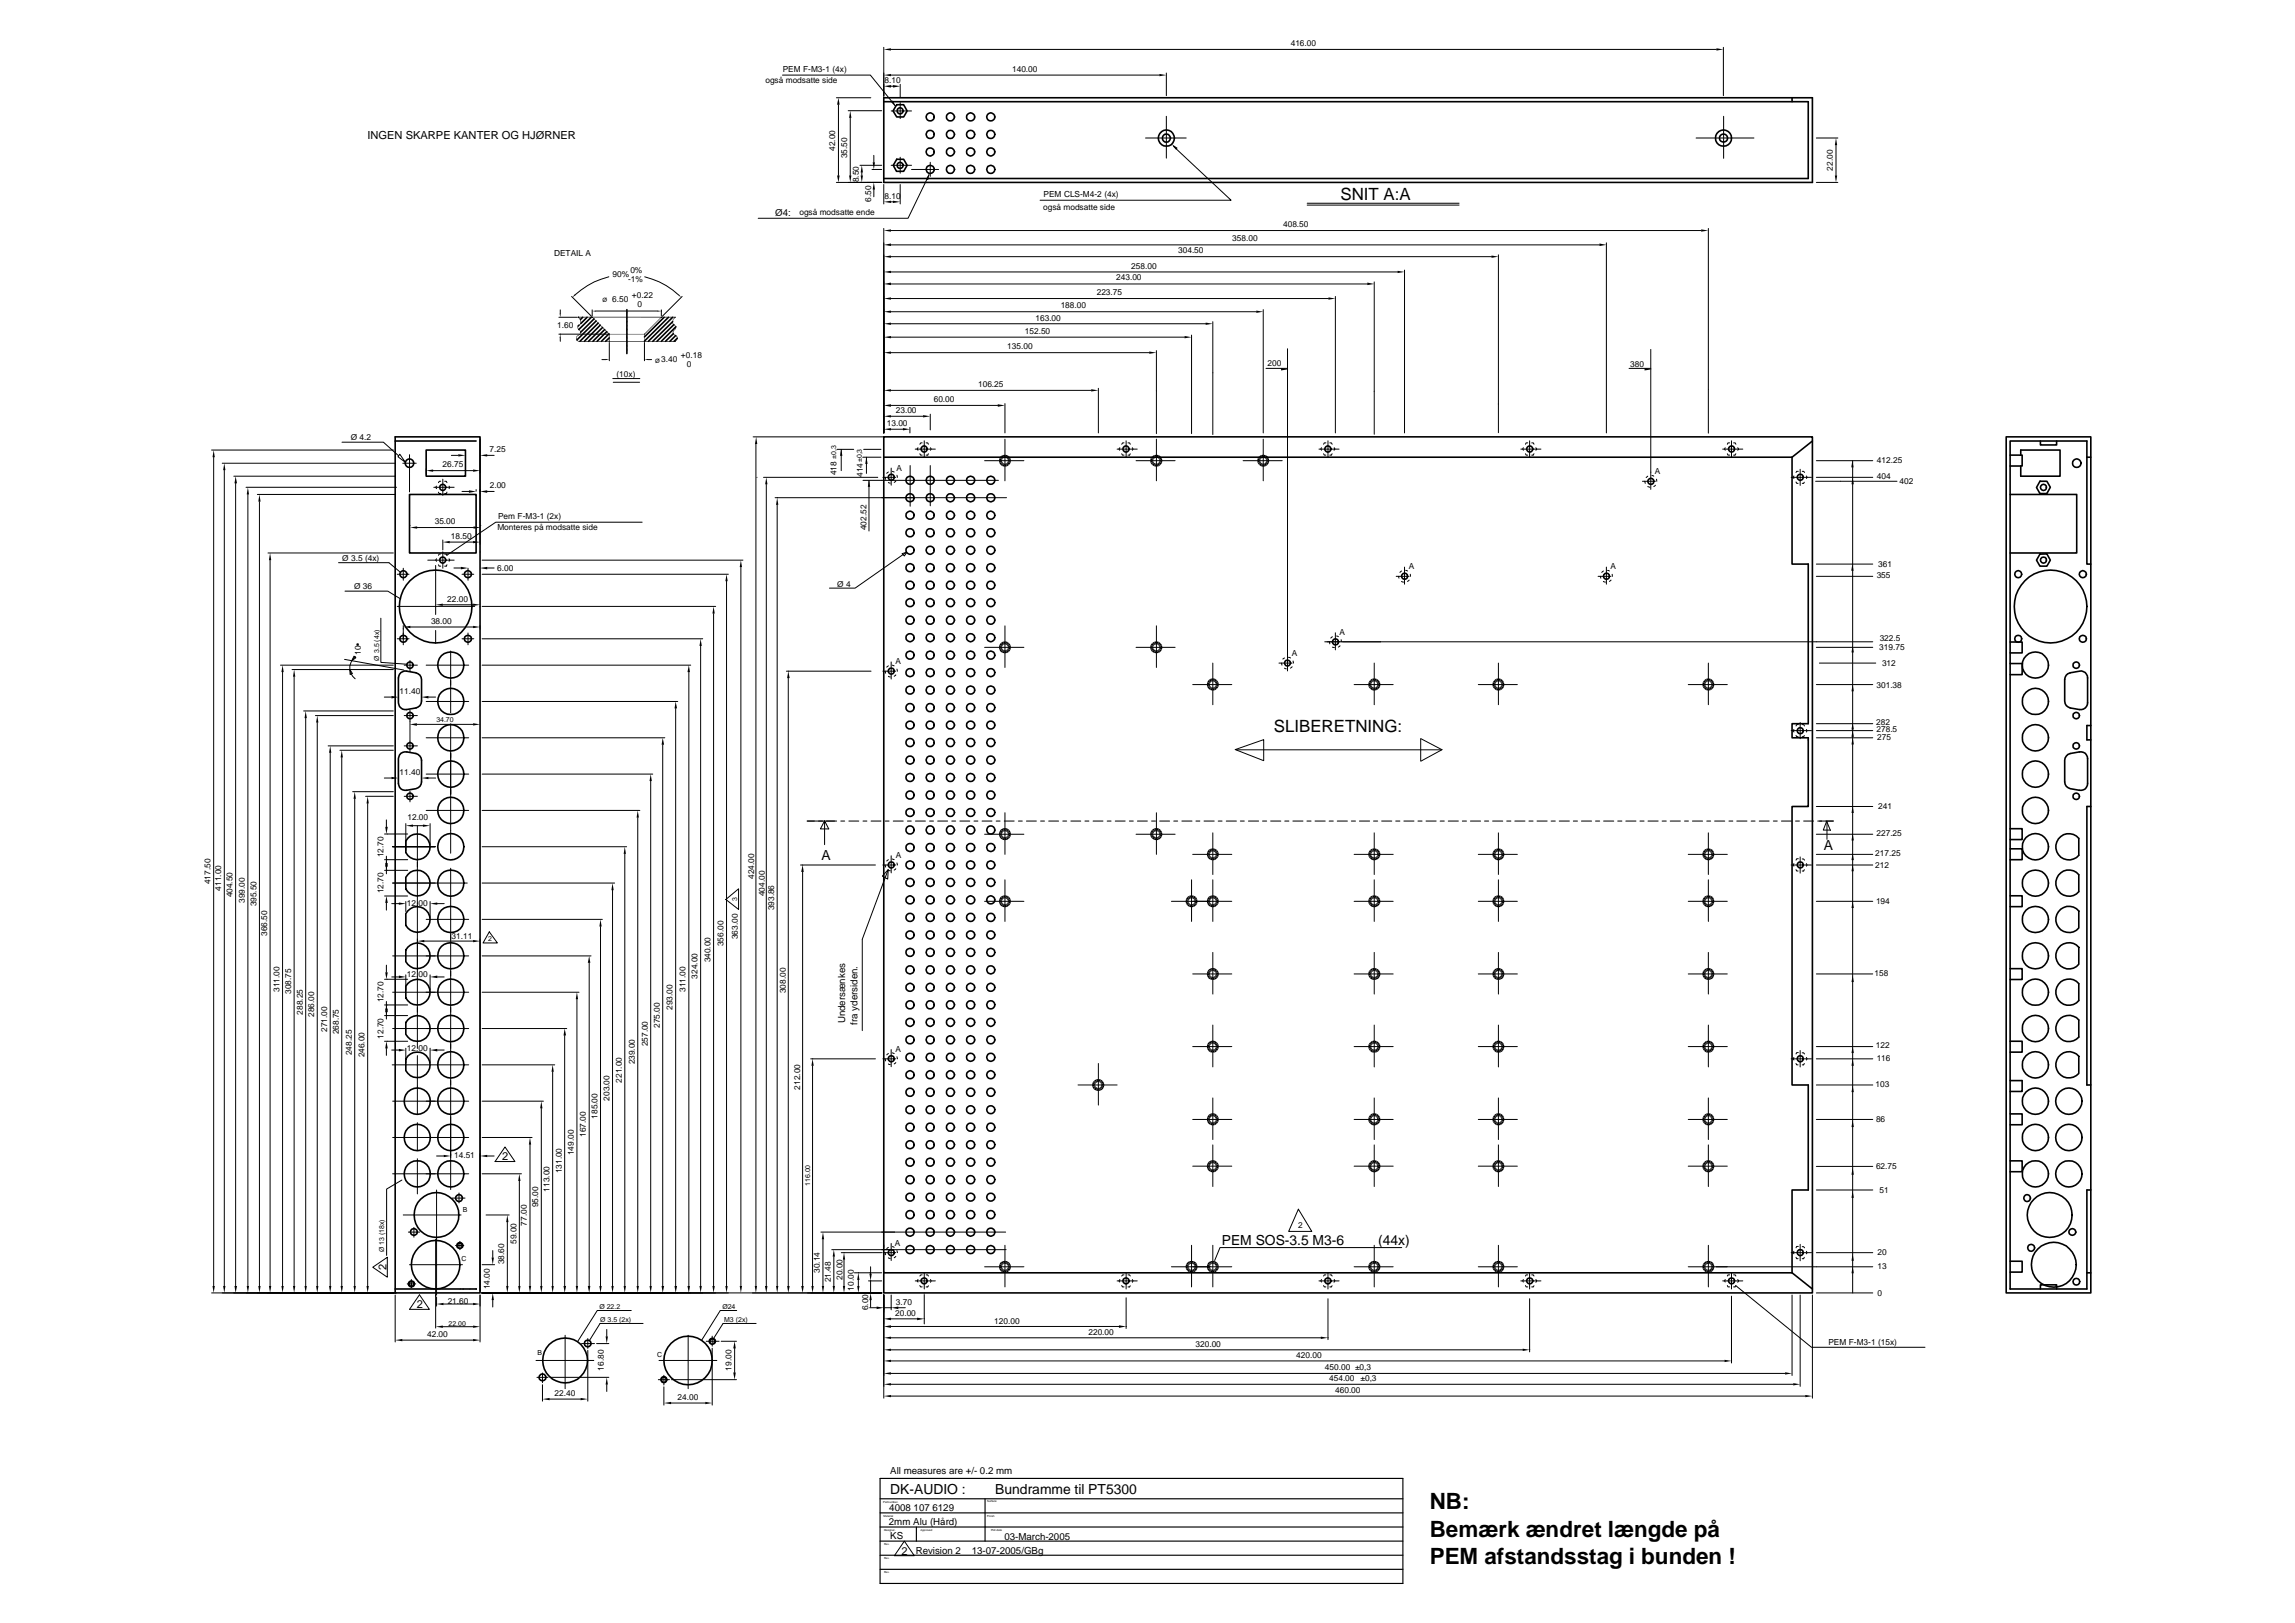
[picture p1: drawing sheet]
<svg xmlns="http://www.w3.org/2000/svg" width="420mm" height="297mm" viewBox="0 0 420 297" stroke-linecap="round" stroke-linejoin="round" font-family="sans-serif">
<defs><g id="words">
<g font-size="4.1">
<text x="261.7" y="276.3">NB:</text>
<text x="261.7" y="281.3">Bemærk ændret længde på</text>
<text x="261.7" y="286.3">PEM afstandsstag i bunden !</text>
</g>
<g font-size="3.1">
<text x="245.4" y="36.6">SNIT A:A</text>
<text x="233.2" y="134.1">SLIBERETNING:</text>
</g>
<g font-size="2.5">
<text x="333.9" y="155.6">A</text>
<text x="150.4" y="157.4">A</text>
<text x="223.7" y="227.9">PEM SOS-3.5 M3-6</text>
<text x="252.3" y="227.9">(44x)</text>
<text x="163" y="273.5">DK-AUDIO :</text>
<text x="182.2" y="273.5">Bundramme til PT5300</text>
</g>
<g font-size="2">
<text x="67.3" y="25.4">INGEN SKARPE KANTER OG HJØRNER</text>
<text x="91.9" y="212.4">2</text>
<text x="70.7" y="232.4" transform="rotate(-90 70.7 232.4)">2</text>
<text x="76.3" y="239.4">2</text>
<text x="165.1" y="284.5">2</text>
</g>
<g font-size="1.8">
<text x="141.9" y="39.6">Ø4:</text>
<text x="154.7" y="187.3" transform="rotate(-90 154.7 187.3)">Undersænkes</text>
<text x="157" y="187.5" transform="rotate(-90 157 187.5)">fra ydersiden.</text>
<text x="163" y="269.8">All measures are +/- 0.2 mm</text>
<text x="162.7" y="279.1">2mm Alu (Hård)</text>
<text x="162.8" y="276.5">4008 107 6129</text>
<text x="163" y="281.6">KS</text>
<text x="183.9" y="281.8">03-March-2005</text>
<text x="167.6" y="284.3">Revision 2</text>
<text x="177.9" y="284.3">13-07-2005/GBg</text>
</g>
<g font-size="1.5">
<text x="236.3" y="8.5">416.00</text>
<text x="140.1" y="15.3">også modsatte side</text>
<text x="143.3" y="13.2">PEM F-M3-1 (4x)</text>
<text x="161.9" y="15.2">8.10</text>
<text x="185.3" y="13.2">140.00</text>
<text x="152.9" y="27.6" transform="rotate(-90 152.9 27.6)">42.00</text>
<text x="155.1" y="28.9" transform="rotate(-90 155.1 28.9)">35.50</text>
<text x="157.2" y="33.3" transform="rotate(-90 157.2 33.3)">8.50</text>
<text x="335.6" y="31.2" transform="rotate(-90 335.6 31.2)">22.00</text>
<text x="146.3" y="39.4">også modsatte ende</text>
<text x="159.5" y="36.9" transform="rotate(-90 159.5 36.9)">6.50</text>
<text x="161.9" y="36.4">8.10</text>
<text x="191" y="38.4">også modsatte side</text>
<text x="191.1" y="36.1">PEM CLS-M4-2 (4x)</text>
<text x="234.9" y="41.6">408.50</text>
<text x="101.4" y="46.9">DETAIL A</text>
<text x="215.7" y="46.4">304.50</text>
<text x="225.6" y="44.2">358.00</text>
<text x="112.1" y="50.8">90%</text>
<text x="115" y="51.6">-1%</text>
<text x="115.4" y="50">0%</text>
<text x="204.3" y="51.3">243.00</text>
<text x="207.1" y="49.2">258.00</text>
<text x="110.3" y="55.4">ø 6.50</text>
<text x="115.7" y="54.5">+0.22</text>
<text x="116.7" y="56.1">0</text>
<text x="189.6" y="58.7">163.00</text>
<text x="194.2" y="56.5">188.00</text>
<text x="200.8" y="54">223.75</text>
<text x="102" y="60.1">1.60</text>
<text x="124.7" y="65.6">+0.18</text>
<text x="184.4" y="64">135.00</text>
<text x="187.6" y="61.1">152.50</text>
<text x="112.9" y="69">(10x)</text>
<text x="119.9" y="66.5">ø3.40</text>
<text x="125.7" y="67.1">0</text>
<text x="179.1" y="70.9">106.25</text>
<text x="232.1" y="67">200</text>
<text x="298.4" y="67.1">380</text>
<text x="162.3" y="78">13.00</text>
<text x="164" y="75.6">23.00</text>
<text x="170.9" y="73.6">60.00</text>
<text x="64.2" y="80.6">Ø 4.2</text>
<text x="89.6" y="82.7">7.25</text>
<text x="81" y="85.5">26.75</text>
<text x="89.7" y="89.4">2.00</text>
<text x="153.1" y="87" transform="rotate(-90 153.1 87)">418</text>
<text x="157.9" y="87.3" transform="rotate(-90 157.9 87.3)">414</text>
<text x="164.1" y="86.1">A</text>
<text x="303" y="86.8">A</text>
<text x="343.6" y="84.7">412.25</text>
<text x="343.6" y="87.7">404</text>
<text x="347.8" y="88.5">402</text>
<text x="79.6" y="96">35.00</text>
<text x="91.2" y="95.1">Pem F-M3-1 (2x)</text>
<text x="82.5" y="98.6">18.50</text>
<text x="91.1" y="97">Monteres på modsatte side</text>
<text x="158.7" y="97.1" transform="rotate(-90 158.7 97.1)">402.52</text>
<text x="62.7" y="102.6">Ø 3.5 (4x)</text>
<text x="64.8" y="107.7">Ø 36</text>
<text x="91" y="104.4">6.00</text>
<text x="153.3" y="107.3">Ø 4</text>
<text x="257.9" y="104.2">A</text>
<text x="294.9" y="104.2">A</text>
<text x="343.6" y="105.9">355</text>
<text x="343.8" y="103.7">361</text>
<text x="81.9" y="110.1">22.00</text>
<text x="66.1" y="119.9" transform="rotate(-90 66.1 119.9)">10•</text>
<text x="78.9" y="114.2">38.00</text>
<text x="245.2" y="116.2">A</text>
<text x="344" y="118.9">319.75</text>
<text x="344.1" y="117.3">322.5</text>
<text x="163.9" y="121.6">A</text>
<text x="236.5" y="120.1">A</text>
<text x="343.5" y="125.8">301.38</text>
<text x="344.6" y="121.9">312</text>
<text x="73.2" y="127">11.40</text>
<text x="343.5" y="132.7">282</text>
<text x="343.5" y="134.1">278.5</text>
<text x="343.7" y="135.5">275</text>
<text x="73.2" y="141.8">11.40</text>
<text x="343.8" y="148">241</text>
<text x="74.6" y="150.1">12.00</text>
<text x="343.5" y="153">227.25</text>
<text x="38.6" y="161.8" transform="rotate(-90 38.6 161.8)">417.50</text>
<text x="70.2" y="156.9" transform="rotate(-90 70.2 156.9)">12.70</text>
<text x="138" y="160.9" transform="rotate(-90 138 160.9)">424.00</text>
<text x="164" y="157.1">A</text>
<text x="343.3" y="156.7">217.25</text>
<text x="343.3" y="158.8">212</text>
<text x="40.5" y="163" transform="rotate(-90 40.5 163)">411.00</text>
<text x="42.6" y="164.2" transform="rotate(-90 42.6 164.2)">404.50</text>
<text x="44.8" y="165.3" transform="rotate(-90 44.8 165.3)">399.00</text>
<text x="46.9" y="165.9" transform="rotate(-90 46.9 165.9)">395.50</text>
<text x="70.2" y="163.5" transform="rotate(-90 70.2 163.5)">12.70</text>
<text x="74.5" y="165.8">12.00</text>
<text x="140" y="164" transform="rotate(-90 140 164)">404.00</text>
<text x="141.7" y="166.6" transform="rotate(-90 141.7 166.6)">393.86</text>
<text x="343.5" y="165.4">194</text>
<text x="48.9" y="171.3" transform="rotate(-90 48.9 171.3)">366.50</text>
<text x="82.7" y="171.9">31.11</text>
<text x="132.5" y="173.2" transform="rotate(-90 132.5 173.2)">356.00</text>
<text x="135.1" y="171.9" transform="rotate(-90 135.1 171.9)">363.00</text>
<text x="74.5" y="178.8">12.00</text>
<text x="127.7" y="179.1" transform="rotate(-90 127.7 179.1)">324.00</text>
<text x="130.1" y="176.1" transform="rotate(-90 130.1 176.1)">340.00</text>
<text x="343.2" y="178.7">158</text>
<text x="51.2" y="181.5" transform="rotate(-90 51.2 181.5)">311.00</text>
<text x="53.3" y="181.9" transform="rotate(-90 53.3 181.9)">308.75</text>
<text x="55.4" y="185.7" transform="rotate(-90 55.4 185.7)">288.25</text>
<text x="70.2" y="183.5" transform="rotate(-90 70.2 183.5)">12.70</text>
<text x="123.1" y="184.8" transform="rotate(-90 123.1 184.8)">293.00</text>
<text x="125.5" y="181.5" transform="rotate(-90 125.5 181.5)">311.00</text>
<text x="143.9" y="181.8" transform="rotate(-90 143.9 181.8)">308.00</text>
<text x="57.5" y="186.1" transform="rotate(-90 57.5 186.1)">286.00</text>
<text x="59.9" y="188.9" transform="rotate(-90 59.9 188.9)">271.00</text>
<text x="62" y="189.3" transform="rotate(-90 62 189.3)">268.75</text>
<text x="70.2" y="190.1" transform="rotate(-90 70.2 190.1)">12.70</text>
<text x="118.6" y="191.5" transform="rotate(-90 118.6 191.5)">257.00</text>
<text x="120.8" y="188.2" transform="rotate(-90 120.8 188.2)">275.00</text>
<text x="343.4" y="191.7">122</text>
<text x="64.4" y="193.1" transform="rotate(-90 64.4 193.1)">248.25</text>
<text x="66.8" y="193.5" transform="rotate(-90 66.8 193.5)">246.00</text>
<text x="74.5" y="192.4">12.00</text>
<text x="116.2" y="194.8" transform="rotate(-90 116.2 194.8)">239.00</text>
<text x="163.9" y="192.5">A</text>
<text x="343.6" y="194.2">116</text>
<text x="111.6" y="201.5" transform="rotate(-90 111.6 201.5)">203.00</text>
<text x="113.8" y="198.1" transform="rotate(-90 113.8 198.1)">221.00</text>
<text x="146.5" y="199.4" transform="rotate(-90 146.5 199.4)">212.00</text>
<text x="343.4" y="199">103</text>
<text x="107.3" y="208.1" transform="rotate(-90 107.3 208.1)">167.00</text>
<text x="109.4" y="204.8" transform="rotate(-90 109.4 204.8)">185.00</text>
<text x="343.5" y="205.4">86</text>
<text x="83.1" y="211.9">14.51</text>
<text x="102.8" y="214.7" transform="rotate(-90 102.8 214.7)">131.00</text>
<text x="105.1" y="211.4" transform="rotate(-90 105.1 211.4)">149.00</text>
<text x="343.5" y="214">62.75</text>
<text x="98.6" y="221" transform="rotate(-90 98.6 221)">95.00</text>
<text x="100.6" y="218.1" transform="rotate(-90 100.6 218.1)">113.00</text>
<text x="344.1" y="218.4">51</text>
<text x="94.5" y="227.7" transform="rotate(-90 94.5 227.7)">59.00</text>
<text x="96.5" y="224.3" transform="rotate(-90 96.5 224.3)">77.00</text>
<text x="237.7" y="224.7">2</text>
<text x="92.3" y="231.4" transform="rotate(-90 92.3 231.4)">38.60</text>
<text x="150.1" y="233" transform="rotate(-90 150.1 233)">30.14</text>
<text x="163.8" y="228.1">A</text>
<text x="343.7" y="229.6">20</text>
<text x="343.7" y="232.2">13</text>
<text x="82" y="238.6">21.60</text>
<text x="89.7" y="236" transform="rotate(-90 89.7 236)">14.00</text>
<text x="152.1" y="234.7" transform="rotate(-90 152.1 234.7)">21.48</text>
<text x="154.2" y="234.3" transform="rotate(-90 154.2 234.3)">20.00</text>
<text x="156.3" y="236.2" transform="rotate(-90 156.3 236.2)">10.00</text>
<text x="158.9" y="239.8" transform="rotate(-90 158.9 239.8)">6.00</text>
<text x="164" y="238.9">3.70</text>
<text x="343.7" y="237.2">0</text>
<text x="78.2" y="244.7">42.00</text>
<text x="163.9" y="240.9">20.00</text>
<text x="182" y="242.3">120.00</text>
<text x="199.3" y="244.3">220.00</text>
<text x="110.5" y="250.9" transform="rotate(-90 110.5 250.9)">16.80</text>
<text x="133.9" y="250.9" transform="rotate(-90 133.9 250.9)">19.00</text>
<text x="218.9" y="246.5">320.00</text>
<text x="237.3" y="248.6">420.00</text>
<text x="242.6" y="250.8">450.00 ±0,3</text>
<text x="334.7" y="246.2">PEM F-M3-1 (15x)</text>
<text x="101.5" y="255.5">22.40</text>
<text x="124" y="256.2">24.00</text>
<text x="243.3" y="252.8">454.00</text>
<text x="244.4" y="254.9">460.00</text>
<text x="249.1" y="252.8">±0,3</text>
</g>
<g font-size="1.3">
<text x="153.1" y="84" transform="rotate(-90 153.1 84)">±0,3</text>
<text x="157.8" y="84.6" transform="rotate(-90 157.8 84.6)">±0,3</text>
<text x="69.4" y="120.9" transform="rotate(-90 69.4 120.9)">Ø 3.5 (4x)</text>
<text x="79.9" y="132.2">34.70</text>
<text x="135" y="164.9" transform="rotate(-90 135 164.9)">3</text>
<text x="89.4" y="172.2">2</text>
<text x="84.7" y="221.9">B</text>
<text x="148.3" y="217" transform="rotate(-90 148.3 217)">116.00</text>
<text x="70.4" y="229.2" transform="rotate(-90 70.4 229.2)">Ø 13 (18x)</text>
<text x="84.5" y="230.8">C</text>
<text x="109.7" y="239.6">Ø 22.2</text>
<text x="132.2" y="239.6">Ø24</text>
<text x="82.1" y="242.6">22.00</text>
<text x="109.9" y="241.9">Ø 3.5 (2x)</text>
<text x="132.6" y="242">M3 (2x)</text>
<text x="98.4" y="247.9">B</text>
<text x="120.3" y="248.3">C</text>
</g>
<g font-size=".5">
<text x="161.7" y="275">Partnumber.</text>
<text x="180.7" y="275">Surface</text>
<text x="161.8" y="277.6">Material</text>
<text x="161.8" y="280.1">Designer.</text>
<text x="168.5" y="280.1">Approved</text>
<text x="180.7" y="277.6">Finish</text>
<text x="181.4" y="280.1">Plot date</text>
<text x="161.8" y="285.4">Rev.</text>
<text x="161.8" y="287.9">Rev.</text>
<text x="161.8" y="282.7">Rev.</text>
</g>
</g></defs>
<g fill="none" stroke="#000" stroke-width=".18">
<path d="M143.3 13.7h16l4.6 5.7M153.1 17.9h6.3M153.5 19.2v12.9M161.8 8.7v9.2M163.1 15.8h.4M163.1 13.7h49.2M163.1 9h151.1M164.8 15.4v2.5M164.8 18.8v2.9M213.5 13.4v4.1M315.5 8.7v8.8M153.1 33.4h8.3"/>
<path d="M155.3 20.3h6.1M155.7 21.6v10.5M157.4 30.3h4M157.8 31.6v.5M159.6 31h1.8M160 28.4v1.3M160 34.7v1.3M161.8 33.8v3.5M163.1 36.9h.4M163.2 20.3h3.7M163.2 30.3h3.7M164.8 28.8v2.9"/>
<path d="M164.8 33.8v3.5M166.9 31h4.9M170.1 32l-3.9 7.9h-27.4M170.3 29.7v2.6M209.7 25.3h7.5M213.5 21.3v7.6M214.8 26.8l10.6 9.8h-35M239.3 37.5h27.8M239.3 37.2h27.8M310.5 25.3h10.6M315.6 21.3v7.7M332.5 33.4h4"/>
<path d="M332.5 25.3h4M336.1 26.6v5.5M102.3 58.1h3.4M102.6 56.7v.7M104.6 54.3l3.7 3.6M105.9 58h17.7M105.9 58.1h.1M108.4 58.1h.1M108.4 56.7v1.1M109.1 56.9h11.3M111.5 50.7a13.8 13.8 0 0 0-6.2 3.3M118 50.7a13.8 13.8 0 0 1 6.2 3.3"/>
<path d="M121.1 56.9h.1M121.1 58.1h.1M121.1 56.7v1.1M123.6 58.1h.1M124.9 54.3l-3.7 3.6M161.8 41.8v37.4M163.1 59.3h57.6M163.1 52h87.2M163.1 47h109.9M163.1 42.2h148.3M163.1 57.1h66.9M163.1 54.6h80.1"/>
<path d="M163.1 49.8h92.8M163.1 44.8h129.7M222 58.9v20.6M231.3 56.7v22.5M244.5 54.3v24.9M251.6 51.6v27.9M257.1 49.4v29.8M274.3 46.6v32.6M294.1 44.4v34.8M312.8 41.8v37.5M102.3 61.2h9M102.6 61.8v.7"/>
<path d="M110.2 65.8h.7M111.5 61.2h6.5M111.5 62.7v3.3M112.2 69.3h4.9M112.3 70h4.8M118 62.7v3.3M118 65.8h.1M118.6 65.8h.7M123.7 62.5h-17.8M137.9 80h23.9M163.1 78.6h2.2M163.1 76.2h5.9"/>
<path d="M163.1 74.2h19.6M163.1 64.5h47.3M163.1 61.7h53.8M163.1 71.4h36.7M166.6 78.2v1M170.3 75.8v2.9M184 73.9v5.3M201.1 71.1v8.1M211.7 64.2v15.2M218.1 61.3v18.1M231.8 67.4h3.9M235.7 63.8v59"/>
<path d="M298.2 67.4h4M302.2 64v25.6M38.7 82.4h33.3M39.1 83.7v151.7M40.7 84.8h31.6M41.1 86v149.4M42.8 87.2h29.5M43.1 88.5v146.9M45 89.2h27.6M45.4 90.5v144.9M47.1 90.5h25.3M47.5 91.8v143.6"/>
<path d="M62.6 80.9h7.6l2.8 2.5M73.2 83.1l1 1.5-1.3-1zM73.7 84.8h2.5M75 83.2v6.8M75 96.1v4.1M75.1 96.2h.1M76.4 96.5h10.3M78 85.8v1M79.3 86.1h7.3M79.4 89.2h3.7M79.9 89l-.1 .2 .1 .2M80.3 90.1l.1 .2h.3"/>
<path d="M80.7 88.1h-.3l-.1 .2M81.1 87.7v3M81.1 98.8v1.9M81.4 88.1h.3l.1 .2M81.8 90.1l-.1 .2h-.3M82.2 89l.1 .2-.1 .2M82.3 99.2h4.3M82.6 83.3h1.3M84.6 89.9h1.3M85.2 82.7v1M87.2 89.6v.3M87.2 90.7h.1"/>
<path d="M87.9 80.3v19.3M87.9 89.9h.1M87.9 90.3h.1M88 96.2h.1M89.2 89.9h1.3M89.2 83.3h1.3M117.6 95.6h-26.8l-9 6M138.4 81.3v154.1M138.6 87.4h.1M139.8 87.4h20.9M140.3 88.6v146.8M141.9 91.1h42.4"/>
<path d="M142.3 92.4v143M153.2 82.2h3.1M154 82.3v3.8M157.9 83.7h3.4M158 87.9h24.8M158.1 82.2h3.2M158.6 83.7v2.9M159.1 88v9.2M161.6 87.4h2.4M162.1 87.4v.3M162.6 86.4l-.3 .2M162.6 88.3l.4 .1"/>
<path d="M163.2 85.7v3.1M163.4 86.3l.3 .1M164 88l-.3 .3M164.2 87l.1 .4M166.6 85.2v7.5M167.6 82.2h3.6M168.1 81.9l-.2 .3 .2 .2M168.4 83l.1 .3h.3M168.8 81.1h-.2l-.2 .2M169.2 80.7v3M169.5 81.1h.3l.2 .2M170 83l-.2 .3h-.3"/>
<path d="M170.3 85.2v7.4M170.3 81.9l.2 .3-.2 .2M180.3 84.3h7.2M184 80.4v7.6M204.5 82.2h3.7M205 81.9l-.1 .3 .1 .2M205.4 83l.1 .3h.3M205.8 81.1h-.3l-.1 .2M206.2 80.7v3M206.5 81.1h.3l.1 .2M206.9 83l-.1 .3h-.3M207.3 81.9l.1 .3-.1 .2"/>
<path d="M208 84.3h7.1M211.7 80.4v7.6M227.6 84.3h7.1M231.3 80.4v7.6M241.5 82.2h3.7M241.9 81.9l-.1 .3 .1 .2M242.3 83l.1 .3h.3M242.7 81.1h-.3l-.1 .2M243.1 80.7v3M243.5 81.1h.3l.1 .2M243.9 83l-.2 .3h-.2M244.3 81.9l.1 .3-.2 .2"/>
<path d="M278.4 82.2h3.7M278.9 81.9l-.1 .3 .1 .2M279.3 83l.1 .3h.3M279.7 81.1h-.3l-.1 .2M280 80.7v3M280.4 81.1h.3l.1 .2M280.8 83l-.1 .3h-.3M281.2 81.9l.1 .3-.1 .2M300.7 88.1h2.4M301.1 88.1l.1 .4M301.7 87.2l-.3 .2M301.7 89.1l.3 .1"/>
<path d="M302.4 87l.4 .2M303.1 88.8l-.3 .3M303.3 87.7v.4M315.4 82.2h3.7M315.8 81.9l-.1 .3 .1 .2M316.2 83l.2 .3h.3M316.7 81.1h-.3l-.2 .2M317 80.7v3M317.4 81.1h.3l.1 .2M317.8 83l-.2 .3h-.2M318.1 81.9l.2 .3-.2 .2M327.9 87.4h3.7"/>
<path d="M328.4 87.1l-.1 .3 .1 .2M328.8 88.2l.1 .3h.3M329.2 86.3h-.3l-.1 .2M329.6 85.9v2.9M329.9 86.3h.3l.2 .2M330.3 88.3l-.1 .2h-.3M330.7 87.1l.1 .3-.1 .2M332.4 88.1h14.9M332.5 87.4h10.4M332.5 84.3h10.4M339.2 84.3v152.3M49.1 101.2h22.9"/>
<path d="M49.4 102.5v132.9M62 103h9.2l2.1 1.7M63.2 108.2h7.8l2.4 1.4M69.7 113.1v8.1l4.8 .4M72.7 111h14.2M72.7 116.9h2.2M72.7 105.1h2.2M73.8 104v2.2M73.8 114.5v3.5M75.1 114.8h11.5M78.3 102.5h4.8M79.8 103.5v9"/>
<path d="M79.8 115.4v2.4M79.9 102.3l-.1 .2 .1 .2M80.3 103.4l.1 .2h.3M80.7 101.4h-.3l-.1 .2M81.1 101v3M81.1 110.7h5.5M81.4 101.4h.3l.1 .2M81.8 103.4l-.1 .2h-.3M82.2 102.3l.1 .2-.1 .2M82.5 119.2v11.3M83.1 104h1.3M84.6 116.9h2.1"/>
<path d="M84.6 105.1h2.1M85.7 104v2.2M85.7 115.9v2.1M87.9 111v.1M87.9 114.5v.6M87.9 101h.1M88.3 111h42.7M88.3 116.9h40.4M88.3 105.1h45M88.3 102.5h47.7M89.2 104h1.3M128.3 118.2v117.2"/>
<path d="M130.6 112.3v123.1M133 106.4v129M135.6 103.8v131.6M166 101.1l-.4 .7-.5-.5 .9-.3-9.5 6.6h-4.7M180.3 118.5h7.2M184 114.5v7.7M208 118.5h7.1M211.7 114.5v7.7M242.5 117.5h100.4M243.4 117.5l.1 .3M243.9 116.5l-.3 .3M243.9 118.4l.4 .1"/>
<path d="M244.5 115.8v3.1M244.7 116.4l.3 .1M245.3 118.2l-.3 .2M245.5 117.1l.1 .4M255.6 105.5h2.4M256 105.5l.1 .3M256.6 104.5l-.3 .3M256.6 106.4l.4 .1M257.1 103.8v3.1M257.3 104.4l.4 .1M258 106.2l-.3 .2M258.2 105.1v.4"/>
<path d="M292.6 105.5h2.3M293 105.5l.1 .3M293.5 104.5l-.3 .3M293.5 106.4l.4 .1M294.1 103.8v3.1M294.3 104.4l.3 .1M294.9 106.2l-.3 .2M295.1 105.1l.1 .4M332.5 118.5h10.4M332.5 103.2h10.4M332.5 105.5h10.4M51.4 121.7h20.6"/>
<path d="M51.7 123v112.4M53.5 122.5h18.5M53.8 123.9v111.5M55.6 130.1h16.4M56 131.4v104M57.7 131h14.3M58.1 132.2v103.2M60.1 136.5h11.9M60.5 137.8v97.6M62.2 137.3h9.8M62.6 138.6v96.8M63.1 120.7l10.8 1.9"/>
<path d="M64.1 122.5l.4 .8-.4 .1zM64.8 120.1l.4 .3-.8 .5zM65.1 120.2a2.53 2.53 0 0 0-.1 4M70.4 127.6h1.3M72.9 127.7v.3M74 121.7h2.4M74 131h2.4M74 136.5h2.4M75.1 120.9v1.9M75.1 130v7.6M76.4 132.6h10.2M77.2 127.2v.1"/>
<path d="M78 121.7h7.8M78 135h7.8M78 128.4h7.8M78.4 127.6h1.4M82.5 132.5v23.7M88.3 121.7h38.1M88.3 135h33.4M88.3 128.4h35.8M121.3 136.3v99.1M123.7 129.7v105.7M126.1 123v112.4M144 122.8h15.5"/>
<path d="M144.3 124.1v111.3M161.6 122.8h2.4M162.1 122.8v.4M162.6 121.9l-.3 .2M162.6 123.8l.4 .1M163.2 121.1v3.2M163.4 121.7l.3 .2M164 123.5l-.3 .3M164.2 122.5l.1 .3M218.4 125.3h7.1M222 121.4v7.6M226.1 137.2l5.3-1.8v3.8z"/>
<path d="M226.4 137.2h37.5M234.1 121.4h2.5M234.6 121.4l.1 .3M235.2 120.4l-.3 .2M235.2 122.3l.3 .1M235.9 120.3l.4 .1M236.6 122l-.3 .3M236.7 121l.1 .4M247.9 125.3h7.2M251.6 121.4v7.6M260.1 135.2v4.1M260.1 135.2l3.8 2"/>
<path d="M264 137.2l-3.9 2.1M270.6 125.3h7.2M274.3 121.4v7.6M309.1 125.3h7.1M312.8 121.4v7.6M327.9 133.7h3.7M328.4 133.5l-.1 .2 .1 .3M328.8 134.6l.1 .2h.3M329.2 132.6h-.3l-.1 .3M329.6 132.2v3M329.9 132.6h.3l.2 .3M330.3 134.6l-.1 .3-.3-.1"/>
<path d="M330.7 133.5l.1 .2-.1 .3M332.5 135h10.4M332.5 133.7h10.4M332.5 125.3h10.4M332.5 132.4h10.4M333.1 121.4h10.3M64.6 144.9h7.4M64.9 146.2v89.2M66.9 145.7h5.1M67.3 147.1v88.3M70.4 142.4h1.3M70.4 157.3h4.2"/>
<path d="M70.4 152.6h4.2M70.4 159.3h4.2M70.7 150.1v1.2M70.7 156.7v1.3M70.7 158.6v1.3M71.9 155h7.8M72.9 142.5v.2M74 145.7h2.4M74.3 150.7v5M75.1 144.8v2M75.6 151.1h1.8M76.4 151.2v40.7"/>
<path d="M77.2 142v.1M78 148.3h7.8M78 141.7h7.8M78.4 142.4h1.4M78.7 150.7v3.9M79.7 155h-7.8h7.8M82.5 158.9v58.8M88.3 155h26.4M88.3 148.3h28.8M88.3 141.7h31.2M114.4 156.3v79.1M116.8 149.6v85.8"/>
<path d="M119.1 142.9v92.5M146.6 158.3h13.7M146.9 159.6v75.8M147.7 150.3h5.5M151 150.2l-.8 1.5h1.5l-.7-1.5v4.4M153.9 150.3h.7M155.4 150.3h1.8M158 150.3h.7M159.5 150.3h1.8M161.6 158.3h2.4M162.1 150.3h.7M162.1 158.3v.4"/>
<path d="M162.6 159.3l-.1 1.6-1-.6 1.1-1.1-4.7 12.7v16.7M162.6 157.3l-.3 .3M162.6 159.2l.4 .2M163.2 156.6v3.2M163.4 157.2l.3 .1M163.5 150.3h1.9M164 159l-.3 .2M164.2 157.9l.1 .4M166.1 150.3h.7M167.6 150.3h1.8M170.2 150.3h.7M171.7 150.3h1.8"/>
<path d="M174.2 150.3h.8M175.7 150.3h1.8M178.3 150.3h.7M179.8 150.3h1.8M180.3 152.7h7.2M182.4 150.3h.7M183.9 150.3h1.8M184 148.7v7.7M186.4 150.3h.8M187.9 150.3h1.8M190.5 150.3h.7M192 150.3h1.8"/>
<path d="M194.6 150.3h.7M196 150.3h1.9M198.6 150.3h.7M200.1 150.3h1.8M202.7 150.3h.7M204.2 150.3h1.8M206.8 150.3h.7M208 152.7h7.1M208.2 150.3h1.9M210.8 150.3h.7M211.7 148.7v7.7M212.3 150.3h1.8"/>
<path d="M214.9 150.3h.7M216.4 150.3h1.8M218.4 156.4h7.1M218.9 150.3h.8M220.4 150.3h1.9M222 152.4v7.6M223 150.3h.7M224.5 150.3h1.9M227.1 150.3h.7M228.6 150.3h1.8M231.1 150.3h.8M232.6 150.3h1.9"/>
<path d="M235.2 150.3h.8M236.7 150.3h1.8M239.3 150.3h.7M240.7 150.3h1.9M243.3 150.3h.8M244.8 150.3h1.9M247.4 150.3h.8M247.9 156.4h7.2M248.9 150.3h1.8M251.5 150.3h.7M251.6 152.4v7.6M252.9 150.3h1.9"/>
<path d="M255.5 150.3h.8M257 150.3h1.9M259.6 150.3h.7M261.1 150.3h1.8M263.7 150.3h.7M265.1 150.3h1.9M267.7 150.3h.8M269.2 150.3h1.9M270.6 156.4h7.2M271.8 150.3h.7M273.3 150.3h1.8M274.3 152.4v7.6"/>
<path d="M275.8 150.3h.8M277.3 150.3h1.9M279.9 150.3h.8M281.4 150.3h1.9M284 150.3h.7M285.5 150.3h1.8M288 150.3h.8M289.5 150.3h1.9M292.1 150.3h.8M293.6 150.3h1.8M296.2 150.3h.7M297.6 150.3h1.9"/>
<path d="M300.2 150.3h.8M301.7 150.3h1.9M304.3 150.3h.8M305.8 150.3h1.8M308.4 150.3h.7M309.1 156.4h7.1M309.8 150.3h1.9M312.5 150.3h.7M312.8 152.4v7.6M313.9 150.3h1.9M316.5 150.3h.7M318 150.3h1.8"/>
<path d="M320.6 150.3h.7M322.1 150.3h1.8M324.7 150.3h.7M326.1 150.3h1.9M327.9 158.3h3.7M328.4 158.1l-.1 .2 .1 .2M328.7 150.3h.7M328.8 159.2l.1 .2h.3M329.2 157.2h-.3l-.1 .2M329.6 156.8v3M329.9 157.2h.3l.2 .2M330.2 150.3h1.8"/>
<path d="M330.3 159.2l-.1 .2h-.3M330.7 158.1l.1 .2-.1 .2M332.5 158.3h10.4M332.5 156.4h10.4M332.5 152.7h10.4M332.5 147.6h10.4M332.8 150.3h2.9M334.4 150.3l-.6 1.6h1.3M334.4 150.4l.7 1.6M334.5 150.4v3.2M70.4 164h4.2M70.4 179.2h4.2"/>
<path d="M70.7 165.3v1.3M70.7 176.6v1.4M71.7 165.4h1.3M71.7 178.8h1.3M71.9 174.9h13.9M71.9 161.6h13.7M74.3 165v1.8M74.3 178.4v2.8M77.7 172.2h8.9M78 168.3h7.8M78.7 165v2.9M78.7 178.4v2.8"/>
<path d="M80.1 165.4h1.2M80.1 178.8h1.2M87.9 171.9v64.4M88.3 174.9h19.9M88.3 168.3h22M88.3 161.6h24.2M89.6 170.5l1.5 2.1h-2.7zM107.9 176.2v59.2M109.9 169.6v65.8M112.1 162.9v72.5M132.9 164.6l2.3-1.9v3.7zM180.3 165h7.2"/>
<path d="M184 161v7.6M214.5 165h11M218.1 161v7.6M218.4 178.3h7.1M222 161v7.6M222 174.3v7.6M247.9 178.3h7.2M247.9 165h7.2M251.6 161v7.6M251.6 174.3v7.6M270.6 178.3h7.2M270.6 165h7.2"/>
<path d="M274.3 161v7.6M274.3 174.3v7.6M309.1 178.3h7.1M309.1 165h7.1M312.8 161v7.6M312.8 174.3v7.6M332.5 178.3h10.4M332.5 165h10.4M70.4 183.9h4.2M70.4 190.6h4.2M70.4 185.9h4.2M70.7 183.3v1.3"/>
<path d="M70.7 185.2v1.3M70.7 191.9v1.3M71.7 192.2h1.3M71.8 194.9h14M71.9 188.2h13.9M71.9 181.6h13.9M74.3 191.8v2.7M76.4 193.2v10.7M78.7 191.8v2.7M80.1 192.2h1.2M88.3 194.9h13.3M88.3 188.2h15.5"/>
<path d="M88.3 181.6h17.7M101.2 196.2v39.2M103.4 189.5v45.9M105.6 182.9v52.5M148.4 193.8h11.9M148.8 195.1v40.3M161.6 193.8h2.4M162.1 193.8v.4M162.6 192.8l-.3 .3M162.6 194.7l.4 .1M163.2 192.1v3.1M163.4 192.7l.3 .1"/>
<path d="M164 194.5l-.3 .2M164.2 193.4l.1 .4M197.4 198.6h7.1M201.1 194.6v7.7M218.4 191.5h7.1M222 187.6v7.7M247.9 191.5h7.2M251.6 187.6v7.7M270.6 191.5h7.2M274.3 187.6v7.7M309.1 191.5h7.1M312.8 187.6v7.7"/>
<path d="M327.9 193.8h3.7M328.4 193.5l-.1 .3 .1 .2M328.8 194.6l.1 .3h.3M329.2 192.6h-.3l-.1 .3M329.6 192.3v3M329.9 192.7h.3l.2 .2M330.3 194.6l-.1 .3h-.3M330.7 193.5l.1 .3-.1 .2M332.5 193.8h10.4M332.5 191.5h10.4M332.5 198.6h10.4M71.9 214.8h13.9"/>
<path d="M71.9 208.2h13.9M71.9 201.5h13.9M73.6 216l-2.8 1.6v12.2M76.4 205.5v5.1M76.4 212.1v6.4M79.9 217.8v19.2M79.9 211.6h1.3M82.8 219.3h2.3M84 218.3v1.9M88.3 214.8h7.2M88.3 208.2h9.1M88.3 201.5h11.2"/>
<path d="M89.2 211.6h1.3M92.5 209.9l1.8 2.7h-3.7zM95.1 216.1v19.3M97 209.5v25.9M99.1 202.8v32.6M218.4 213.4h7.1M218.4 204.9h7.1M222 200.9v7.7M222 209.5v7.7M247.9 213.4h7.2M247.9 204.9h7.2M251.6 200.9v7.7"/>
<path d="M251.6 209.5v7.7M270.6 213.4h7.2M270.6 204.9h7.2M274.3 200.9v7.7M274.3 209.5v7.7M309.1 213.4h7.1M309.1 204.9h7.1M312.8 200.9v7.7M312.8 209.5v7.7M332.5 204.9h10.4M332.5 213.5h10.4M332.5 217.8h10.4"/>
<path d="M38.7 236.6h33.9M68.2 231.9l2.7-1.8v3.7zM72.3 237v8.6M73.8 222.4h10.6M74.8 225.5h2M75.3 234.2v.8h-.8M75.3 235v.7v-.7h.8M75.8 224.6v1.8M76.8 237l1.8 2.6h-3.6zM79.8 226.8v4.7h-4.8M79.8 237v6.1M79.9 237.4v1.6"/>
<path d="M81.2 238.7h5.4M84.2 227.2v.8h-.8M84.2 235.9h.1M84.7 231.5h-4.9v5.7M84.7 235.9h.1M84.8 235.9h.1M84.9 228h-.7v.7M86 235.9h.1M87.2 235.9h.1M87.9 237v8.6M88.3 236.6h47.7M88.3 231.5h2.3"/>
<path d="M89 222.4h4.2M90.2 228.9v1.3M90.2 237.9v1.3M92.9 223.7v11.7M115.6 239.8h-6.3l-3.6 5.8M134.9 239.8h-3l-3.5 5.5M136.1 236.6h25.4M150.3 225.5h33.8M150.7 226.8v8.6M152.3 228.7h31.9M152.7 230v5.4M154 229.3h7.4"/>
<path d="M154.5 230.5v4.9M156.4 232.9h5M157.1 234.3v1.1M159 234.4h2.4M159.2 239.3h1.3M159.4 231.8v1.3M159.4 234.4v2.2M159.4 237.9v1.3M161.6 229.3h2.4M161.8 236.9v19M161.8 239.3h1.4M161.8 232.9h.1"/>
<path d="M161.8 228.1h.1M161.8 228.2h.1M161.8 227.9h.1M161.8 229.6h.1M161.8 232.7h.1M162.1 229.3v.3M162.6 228.3l-.3 .2M162.6 230.2l.4 .1M163.2 227.6v3.1M163.2 237v2.7M163.4 228.2l.3 .1M164 229.9l-.3 .3"/>
<path d="M164.2 228.9l.1 .4M164.5 239.3h1.2M167.6 234.4h3.6M168.1 234.2l-.2 .2 .2 .2M168.4 235.3l.1 .2h.3M168.8 233.3h-.2l-.2 .2M169.2 236.6h.1M169.2 232.9v3M169.2 236.9v5.4M169.5 233.3h.3l.2 .2M170 235.3l-.2 .2h-.3M170.3 234.2l.2 .2-.2 .3"/>
<path d="M180.3 231.8h7.2M184 227.9v7.6M204.5 234.4h3.7M205 234.2l-.1 .2 .1 .2M205.4 235.3l.1 .2h.3M205.8 233.3h-.3l-.1 .2M206.2 232.9v3M206.2 237.5v5.6M206.5 233.3h.3l.1 .2M206.9 235.3l-.1 .2h-.3M207.3 234.2l.1 .2-.1 .3M214.5 231.8h11"/>
<path d="M218.1 227.9v7.6M222 227.9v7.6M237.7 221.3l2.5 4.1h-4.3zM241.5 234.4h3.7M241.9 234.2l-.1 .2 .1 .2M242.3 235.3l.1 .2h.3M242.7 233.3h-.3l-.1 .2M243.1 232.9v3M243.1 237.7v7.5M243.5 233.3h.3l.1 .2M243.9 235.3l-.2 .2h-.2M244.3 234.2l.1 .2-.2 .3"/>
<path d="M247.9 231.8h7.2M251.6 227.9v7.6M256.6 228.3h-33.2l-1 2.4M270.6 231.8h7.2M274.3 227.9v7.6M278.4 234.4h3.7M278.9 234.2l-.1 .2 .1 .2M279.3 235.3l.1 .2h.3M279.7 233.3h-.3l-.1 .2M280 232.9v3M280 237.7v9.7M280.4 233.3h.3l.1 .2"/>
<path d="M280.8 235.3l-.1 .2h-.3M281.2 234.2l.1 .2-.1 .3M309.1 231.8h33.8M312.8 227.9v7.6M315.4 234.4h3.7M315.8 234.2l-.1 .2 .1 .2M316.2 235.3l.2 .2h.3M316.7 233.3h-.3l-.2 .2M317 232.9v3M317 237.2v12.3M317.4 233.3h.3l.1 .2M317.8 235.3l13.8 11.3h20.8"/>
<path d="M317.8 235.3l-.2 .2h-.2M318.1 234.2l.2 .2-.2 .3M327.9 229.3h3.7M328.1 237v14.7M328.4 229l-.1 .3 .1 .2M328.8 230.1l.1 .3h.3M329.2 228.1h-.3l-.1 .3M329.6 227.7v3M329.6 237v16.7M329.9 228.2h.3l.2 .2M330.3 230.1l-.1 .3h-.3M330.7 229l.1 .3-.1 .2"/>
<path d="M331.8 237v18.9M332.5 229.3h10.4M332.5 236.6h10.4M368 235.9h.1M73.7 245.3h12.9M80.9 242.8h5.7M98.1 249h10.6M98.3 252.1h2M99.3 251.3v1.8M99.3 253.4v3M100.6 256.1h5.7M100.7 252.1h10.8"/>
<path d="M103.5 244.4v9.8M106.5 245.9h2.3M107.6 245v1.8M107.6 247.1v9.3M109.2 245.9h2.3M111.1 243.3v1.3M111.1 253.4v1.3M117.7 242.2h-7.8l-2 3.1M120.5 252.5h2.1M120.6 249h10.6M121.5 251.7v1.8M121.5 253.8v3.4"/>
<path d="M122.9 256.8h6.2M122.9 252.5h11.9M126 244.4v9.8M129.3 245.5h2.4M130.4 244.5v1.9M130.4 246.7v10.5M132 245.5h2.8M134.5 246.8v4.4M138.4 242.2h-6l-1.8 2.8M163.1 249.1h152.6M163.1 247h115.7M163.1 244.8h78.7"/>
<path d="M163.1 242.8h41.8M163.1 241.4h4.8M163.1 251.4h163.7M163.1 253.4h165.2M163.1 255.5h167.4M169.2 241.4h.1M206.2 242.8h.1M243.1 244.8h.1M280 247h.1M317 249.1h.1M165.6 282.1l1.8 2.6h-3.7z"/>
</g>
<g fill="#000">
<path d="M153.5 17.9l.2 1.3h-.5zM161.8 15.8l1.3-.2v.4zM161.8 13.7l1.3-.2v.5zM161.8 9l1.3-.2v.5zM163.1 18.7l.3-.3 .6 1.2zM163.5 15.6l1.3 .2-1.3 .2zM212.3 13.5l1.2 .2-1.2 .3zM314.2 8.8l1.3 .2-1.3 .3zM153.2 32.1h.5l-.2 1.3zM155.4 32.1h.5l-.2 1.3zM155.7 20.3l.2 1.3h-.5zM157.6 32.1h.4l-.2 1.3z"/>
<path d="M157.8 30.3l.2 1.3h-.4zM159.8 29.7h.4l-.2 1.3zM160 33.4l.2 1.3h-.4zM161.8 36.9l1.3-.2v.5zM163.5 36.7l1.3 .2-1.3 .3zM170.1 31.7l-.2 1.3-.4-.2zM214.5 26.4l1.1 .7-.3 .3zM335.9 32.1h.4l-.2 1.3zM336.1 25.3l.2 1.3h-.4zM102.4 57.4h.3l-.1 .7zM105.2 53.9l.2 .1-.6 .4zM105.7 59.9h.1v.3z"/>
<path d="M105.8 59.6l.1 .1-.2 .2zM105.8 59.9v.3zM105.9 59.7l-.1 .2h-.1zM106.2 59.3h.1l-.3 .1zM105.8 59.6l.2-.2 .1 .1zM106 59.4l.3-.1-.2 .2zM105.8 59.6l.3-.1zM105.9 58l.3 .5-.4-.4zM106.3 59h.1l-.2 .3zM106.2 58.5l.1-.1v.6zM106.4 59l-.1 .3h-.1zM105.9 58l.4 .4-.1 .1z"/>
<path d="M106.3 58.4l.1 .6h-.1zM108.4 56.9l.7-.1v.3zM120.4 56.8l.7 .1-.7 .2zM123.1 59h.1v.3zM123.2 58.4l.1 .1-.2 .5zM123.2 59v.3zM123.3 59.3l.1 .2-.2-.2zM123.3 58.5l-.1 .5h-.1zM123.3 59.3l.2 .1-.1 .1zM123.6 58l.1 .1-.5 .3zM123.5 59.4l.1 .3-.2-.2zM123.2 58.4l.5-.3z"/>
<path d="M123.6 59.7l.1-.1v.3zM123.5 59.4l.2 .2zM123.7 59.6l.1 .3zM124.3 53.9l.4 .5-.5-.4zM161.8 59.3l1.3-.3v.5zM161.8 52l1.3-.3v.5zM161.8 47l1.3-.2v.4zM161.8 42.2l1.3-.2v.4zM161.8 57.1l1.3-.3v.5zM161.8 54.6l1.3-.2v.4zM161.8 49.8l1.3-.2v.4zM161.8 44.8l1.3-.2v.4z"/>
<path d="M220.7 59l1.3 .3-1.3 .2zM230 56.8l1.3 .3-1.3 .2zM243.2 54.4l1.3 .2-1.3 .2zM250.3 51.7l1.3 .3-1.3 .2zM255.9 49.6l1.2 .2-1.2 .2zM273 46.8l1.3 .2-1.3 .2zM292.8 44.6l1.3 .2-1.3 .2zM311.4 42l1.4 .2-1.4 .2zM102.6 61.2l.1 .6h-.3zM105.5 62l.1-.1v.4zM105.5 61.7v.3zM105.6 61.7v.2l-.1 .1z"/>
<path d="M105.6 61.9l.1 .3-.1 .1zM105.6 62.3l.1-.1 .1 .3zM105.6 61.5h.1l-.2 .2zM105.5 61.7l.2-.2zM105.7 62.2l.2 .2-.1 .1zM105.8 60.2l.1-.1 .1 .3zM105.9 60.1l.1 .2v.1zM105.9 61.3h.2l-.2 .2zM105.9 61.3l.1-.1 .1 .1zM105.6 61.5l.3-.2v.2zM105.6 61.5h.3zM106.2 61l.1 .1-.3 .1z"/>
<path d="M106 61.2l.3-.1-.2 .2zM106 60.4v-.1l.2 .3zM106.2 60.6l.1-.1-.1 .3zM106.2 60.8h.1l-.1 .2zM106 60.3l.3 .2zM106.3 60.8v.3zM106.3 60.5v.3h-.1zM110.9 65.7l.6 .1-.6 .1zM111.5 61.2l.1 1.3h-.1zM108.4 58.1l3.2 3-.1 .1zM111.5 61.2h.1v1.3zM108.4 58.1l3.2 3z"/>
<path d="M121 58l-3 3.2-.1-.1zM118 61.2l.1 1.4zM121 58l.1 .1-3.1 3.1zM118 65.8l.6-.1v.2zM123.1 60.8h.2l-.1 .3zM123.2 61.1l.1-.1 .1 .3zM123.2 60.5l.2 .1-.3 .2zM123.3 60.8v.2l-.1 .1zM123.3 61l.1 .2v.1zM123.4 60.6l-.1 .2h-.2zM123.4 61.3v-.1l.2 .3zM123.4 61.2l.3 .1-.1 .2z"/>
<path d="M123.6 60.1l.1 .1-.2 .1zM123.2 60.5l.3-.2v.1zM123.5 60.3l.2-.1-.2 .2zM123.2 60.5l.3-.1zM123.6 62.4l.3-.1zM123.7 59.9l-.1 .2zM123.6 62.4l.3-.1-.2 .2zM123.8 59.9l-.1 .3-.1-.1zM123.7 61.3l.1 .2h-.2zM123.9 61.9l.1 .1-.2 .2zM123.7 61.3l.2 .2h-.1zM123.9 61.7h.1l-.1 .2z"/>
<path d="M123.8 61.5h.1v.2zM124 62l-.1 .3-.1-.1zM124 61.7v.3l-.1-.1zM123.9 61.5l.1 .2h-.1zM161.8 78.6l1.3-.3v.5zM161.8 76.2l1.3-.2v.4zM161.8 74.2l1.3-.2v.5zM161.8 64.5l1.3-.2v.5zM161.8 61.7l1.3-.2v.4zM161.8 71.4l1.3-.2v.5zM165.3 78.3l1.3 .3-1.3 .2zM169 76l1.3 .2-1.3 .2z"/>
<path d="M182.7 74l1.3 .2-1.3 .3zM199.8 71.2l1.3 .2-1.3 .3zM210.4 64.3l1.3 .2-1.3 .3zM216.9 61.5l1.2 .2-1.2 .2zM234.5 67.4l1.3 .2-1.3 .2zM301.1 67.4l1.3 .2-1.3 .2zM39.1 82.4l.2 1.3h-.4zM41.1 84.8l.2 1.2h-.4zM43.1 87.2l.3 1.3h-.5zM45.4 89.2l.2 1.3h-.4zM47.5 90.5l.2 1.3h-.4zM75.1 96.5l1.3-.2v.5z"/>
<path d="M78 86.1l1.3-.2v.4zM81.1 99.2l1.2-.2v.4zM83.9 83.1l1.3 .2-1.3 .3zM85.9 89.7l1.3 .2-1.3 .3zM86.6 85.9l1.3 .2-1.3 .2zM86.6 99l1.3 .2-1.3 .2zM86.7 96.3l1.3 .2-1.3 .3zM87.9 89.9l1.3-.2v.5zM87.9 83.3l1.3-.2v.5zM138.4 80l.2 1.3h-.4zM140.3 87.4l.2 1.2h-.4zM142.3 91.1l.2 1.3h-.4z"/>
<path d="M154 82.2l.2 1.2h-.4zM158.6 83.6l.2 1.3h-.4zM159.1 87.8l.2 1.3h-.4zM164.3 87.3v.1zM182.9 84.3h.5l-.4 .4zM183 83.9l.5 .2-.6 .2zM183 84.7l.5-.2-.3 .6zM183.2 83.5l.4 .4h-.6zM183.2 85.1l.4-.4v.6zM183 84.7l.4-.4 .1 .2zM182.9 84.3l.6-.2-.1 .2zM183.5 84.5l.1 .2-.4 .4z"/>
<path d="M183.2 83.5l.4-.2 .2 .5zM183.8 84.8l.2 .6-.4-.1zM183 83.9h.6l-.1 .2zM183.6 84.7l.2 .1-.2 .5zM183.2 83.5l.6 .3-.2 .1zM183.8 84.8l.2 .1v.5zM183.6 83.3l.4-.1v.6zM183.6 83.3l.4 .5h-.2zM184 84.9l.4 .4-.4 .1zM184 84.9l.2-.1 .2 .5zM184 83.2l.2 .6h-.2zM184.2 84.8l.2-.1 .3 .4z"/>
<path d="M184.4 83.3v.6l-.2-.1zM184.5 84.5l.5 .2h-.6zM184 83.2l.4 .1-.2 .5zM184.2 84.8l.5 .3-.3 .2zM184.7 83.5l-.2 .6-.1-.2zM184.5 84.3h.6l-.6 .2zM184.5 84.1l.5-.2-.5 .4zM184.4 83.3l.3 .2-.3 .4zM184.4 84.7h.6l-.3 .4zM184.7 83.5l.3 .4-.5 .2zM184.5 84.5l.6-.2-.1 .4zM184.5 84.3l.5-.4 .1 .4z"/>
<path d="M210.6 84.3h.5l-.4 .4zM210.7 83.9l.5 .2-.6 .2zM210.7 84.7l.5-.2-.3 .6zM210.9 83.5l.4 .4h-.6zM210.9 85.1l.4-.4v.6zM210.7 84.7l.4-.4 .1 .2zM210.6 84.3l.6-.2-.1 .2zM211.2 84.5l.1 .2-.4 .4zM210.9 83.5l.4-.2 .2 .5zM210.7 83.9h.6l-.1 .2zM211.3 84.7l.2 .1-.2 .5zM211.5 84.8l.2 .6-.4-.1z"/>
<path d="M210.9 83.5l.6 .3-.2 .1zM211.5 84.8l.2 .1v.5zM211.3 83.3l.4-.1v.6zM211.3 83.3l.4 .5h-.2zM211.7 84.9l.4 .4-.4 .1zM211.7 84.9l.2-.1 .2 .5zM211.7 83.2l.2 .6h-.2zM211.9 84.8l.2-.1 .4 .4zM212.1 83.3v.6l-.2-.1zM212.2 84.5l.5 .2h-.6zM211.7 83.2l.4 .1-.2 .5zM211.9 84.8l.6 .3-.4 .2z"/>
<path d="M212.5 83.5l-.3 .6-.1-.2zM212.3 84.3h.5l-.6 .2zM212.2 84.1l.5-.2-.4 .4zM212.1 83.3l.4 .2-.4 .4zM212.1 84.7h.6l-.2 .4zM212.5 83.5l.2 .4-.5 .2zM212.2 84.5l.6-.2-.1 .4zM212.3 84.3l.4-.4 .1 .4zM230.2 84.3h.5l-.4 .4zM230.3 83.9l.5 .2-.6 .2zM230.3 84.7l.5-.2-.3 .6zM230.5 83.5l.4 .4h-.6z"/>
<path d="M230.5 85.1l.4-.4-.1 .6zM230.3 84.7l.4-.4 .1 .2zM230.2 84.3l.6-.2-.1 .2zM230.8 84.5l.1 .2-.4 .4zM230.5 83.5l.3-.2 .3 .5zM231.1 84.8l.2 .6-.5-.1zM230.3 83.9h.6l-.1 .2zM230.9 84.7l.2 .1-.3 .5zM230.5 83.5l.6 .3-.2 .1zM231.1 84.8l.2 .1v.5zM230.8 83.3l.5-.1v.6zM230.8 83.3l.5 .5h-.2z"/>
<path d="M231.3 84.9l.4 .4-.4 .1zM231.3 84.9l.2-.1 .2 .5zM231.3 83.2l.2 .6h-.2zM231.5 84.8l.1-.1 .5 .4zM231.7 83.3l-.1 .6-.1-.1zM231.8 84.5l.5 .2h-.7zM231.3 83.2l.4 .1-.2 .5zM231.5 84.8l.6 .3-.4 .2zM231.6 83.9l.5-.4-.3 .6zM231.8 84.3h.6l-.6 .2zM231.8 84.1l.5-.2-.5 .4zM231.7 83.3l.4 .2-.5 .4z"/>
<path d="M231.6 84.7h.7l-.2 .4zM232.1 83.5l.2 .4-.5 .2zM231.8 84.5l.6-.2-.1 .4zM231.8 84.3l.5-.4 .1 .4zM303.3 88l.1 .1zM339.1 84.3h.1zM339.1 84.2l.2 1.3h-.4zM339.2 87.4l.2 1.2h-.4zM49.4 101.2l.3 1.3h-.5zM73.8 114.8l1.3-.3v.5zM79.8 110.7l1.3-.2v.4zM84.4 103.7l1.3 .3-1.3 .2z"/>
<path d="M86.6 110.5l1.3 .2-1.3 .2zM86.6 114.5l1.3 .3-1.3 .2zM87.8 100.6l.1 .1zM87.9 104l1.3-.3v.5zM128.3 116.9l.2 1.3h-.4zM130.6 111l.3 1.3h-.5zM133 105.1l.2 1.3h-.4zM135.6 102.5l.2 1.3h-.4zM182.9 118.5h.5l-.4 .4zM183 118.1l.5 .2-.6 .2zM183 118.9l.5-.2-.3 .6zM183.2 117.7l.4 .4h-.6z"/>
<path d="M183.2 119.3l.4-.4v.6zM183 118.9l.4-.4 .1 .2zM182.9 118.5l.6-.2-.1 .2zM183.5 118.7l.1 .2-.4 .4zM183.2 117.7l.4-.2 .2 .5zM183.8 119l.2 .6-.4-.1zM183 118.1h.6l-.1 .2zM183.6 118.9l.2 .1-.2 .5zM183.2 117.7l.6 .3-.2 .1zM183.8 119h.2v.6zM183.6 117.5l.4-.1v.5zM183.6 117.5l.4 .4-.2 .1z"/>
<path d="M184 119l.4 .5-.4 .1zM184 119h.2l.2 .5zM184 117.4l.2 .6-.2-.1zM184.2 119l.2-.1 .3 .4zM184.4 117.5v.6l-.2-.1zM184.5 118.7l.5 .2h-.6zM184 117.4l.4 .1-.2 .5zM184.2 119l.5 .3-.3 .2zM184.4 118.1l.3-.4-.2 .6zM184.5 118.5h.6l-.6 .2zM184.5 118.3l.5-.2-.5 .4zM184.4 117.5l.3 .2-.3 .4z"/>
<path d="M184.4 118.9h.6l-.3 .4zM184.7 117.7l.3 .4-.5 .2zM184.5 118.7l.6-.2-.1 .4zM184.5 118.5l.5-.4 .1 .4zM210.6 118.5h.5l-.4 .4zM210.7 118.1l.5 .2-.6 .2zM210.7 118.9l.5-.2-.3 .6zM210.9 117.7l.4 .4h-.6zM211.3 118.9v.6l-.4-.2zM210.7 118.9l.4-.4 .1 .2zM210.6 118.5l.6-.2-.1 .2zM211.2 118.7l.1 .2-.4 .4z"/>
<path d="M210.9 117.7l.4-.2 .2 .5zM210.7 118.1h.6l-.1 .2zM211.3 118.9l.2 .1-.2 .5zM211.5 119l.2 .6-.4-.1zM210.9 117.7l.6 .3-.2 .1zM211.5 119h.2v.6zM211.3 117.5l.4-.1v.5zM211.3 117.5l.4 .4-.2 .1zM211.7 119l.4 .5-.4 .1zM211.7 119h.2l.2 .5zM211.7 117.4l.2 .6-.2-.1zM211.9 119l.2-.1 .4 .4z"/>
<path d="M212.1 117.5v.6l-.2-.1zM212.2 118.7l.5 .2h-.6zM211.7 117.4l.4 .1-.2 .5zM211.9 119l.6 .3-.4 .2zM212.1 118.1l.4-.4-.3 .6zM212.3 118.5h.5l-.6 .2zM212.2 118.3l.5-.2-.4 .4zM212.1 117.5l.4 .2-.4 .4zM212.1 118.9h.6l-.2 .4zM212.5 117.7l.2 .4-.5 .2zM212.2 118.7l.6-.2-.1 .4zM212.3 118.5l.4-.4 .1 .4z"/>
<path d="M245.5 117.4l.1 .1zM258.2 105.4l.1 .1zM295.1 105.4l.1 .1zM339.1 103.2l.2 1.3h-.4zM339.2 118.1l.2 1.3h-.4zM51.7 121.7l.2 1.3h-.4zM53.8 122.5l.3 1.4h-.5zM56 130.1l.2 1.3h-.4zM58.1 131l.2 1.2h-.4zM60.5 136.5l.2 1.3h-.5zM62.6 137.3l.2 1.3h-.4zM71.7 127.4l1.2 .2-1.2 .2z"/>
<path d="M75 132.6l1.3-.2v.4zM77.2 127.6l1.2-.2v.4zM86.6 132.4l1.3 .2-1.3 .2zM121.3 135l.3 1.3h-.5zM123.7 128.4l.3 1.3h-.5zM126.1 121.7l.2 1.3h-.4zM144.3 122.8l.3 1.3h-.5zM164.3 122.8v.1zM220.9 125.3h.6l-.5 .4zM221 124.9l.5 .2-.6 .2zM221 125.7l.5-.2-.3 .6zM221.2 124.5l.5 .4h-.7z"/>
<path d="M221.2 126.1l.5-.4-.1 .6zM221 125.7l.5-.4v.2zM220.9 125.3l.6-.2v.2zM221.5 125.5l.2 .2-.5 .4zM221.2 124.5l.4-.3 .2 .5zM221.8 125.8l.2 .6-.4-.1zM221 124.9h.7l-.2 .2zM221.7 125.7l.1 .1-.2 .5zM221.2 124.5l.6 .2-.1 .2zM221.8 125.8h.2v.6zM221.6 124.2l.4-.1v.6zM221.6 124.2l.4 .5h-.2z"/>
<path d="M222 125.8l.5 .5-.5 .1zM222 125.8h.2l.3 .5zM222 124.1l.2 .6h-.2zM222.2 125.8l.2-.1 .4 .4zM222.5 124.2l-.1 .7-.2-.2zM222.5 125.5l.6 .2h-.7zM222 124.1l.5 .1-.3 .5zM222.2 125.8l.6 .3-.3 .2zM222.4 124.9l.4-.4-.3 .6zM222.6 125.3h.5l-.6 .2zM222.5 125.1l.6-.2-.5 .4zM222.5 124.2l.3 .3-.4 .4z"/>
<path d="M222.4 125.7h.7l-.3 .4zM222.8 124.5l.3 .4-.6 .2zM222.5 125.5l.6-.2v.4zM222.6 125.3l.5-.4v.4zM236.8 121.3l.1 .1zM250.5 125.3h.5l-.4 .4zM250.6 124.9l.5 .2-.6 .2zM250.6 125.7l.5-.2-.3 .6zM250.8 124.5l.4 .4h-.6zM250.8 126.1l.4-.4v.6zM250.6 125.7l.4-.4 .1 .2zM250.5 125.3l.6-.2-.1 .2z"/>
<path d="M251.1 125.5l.1 .2-.4 .4zM250.8 124.5l.4-.3 .2 .5zM251.4 125.8l.2 .6-.4-.1zM250.6 124.9h.6l-.1 .2zM251.2 125.7l.2 .1-.2 .5zM250.8 124.5l.6 .2-.2 .2zM251.4 125.8h.2v.6zM251.2 124.2l.4-.1v.6zM251.2 124.2l.4 .5h-.2zM251.6 125.8l.4 .5-.4 .1zM251.6 125.8h.2l.2 .5zM251.6 124.1l.2 .6h-.2z"/>
<path d="M251.8 125.8l.2-.1 .4 .4zM252 124.2v.7l-.2-.2zM251.6 124.1l.4 .1-.2 .5zM251.8 125.8l.6 .3-.4 .2zM252.1 125.5l.5 .2h-.6zM252 124.9l.4-.4-.3 .6zM252.1 125.3h.6l-.6 .2zM252.1 125.1l.5-.2-.5 .4zM252 124.2l.4 .3-.4 .4zM252 125.7h.6l-.2 .4zM252.4 124.5l.2 .4-.5 .2zM252.1 125.5l.6-.2-.1 .4z"/>
<path d="M252.1 125.3l.5-.4 .1 .4zM273.2 125.3h.6l-.5 .4zM273.3 124.9l.5 .2-.6 .2zM273.3 125.7l.5-.2-.2 .6zM273.6 124.5l.3 .4h-.6zM273.6 126.1l.3-.4v.6zM273.3 125.7l.5-.4v.2zM273.2 125.3l.6-.2v.2zM273.8 125.5l.1 .2-.3 .4zM273.6 124.5l.3-.3 .2 .5zM274.1 125.8l.2 .6-.4-.1zM273.3 124.9h.6l-.1 .2z"/>
<path d="M273.9 125.7l.2 .1-.2 .5zM273.6 124.5l.5 .2-.2 .2zM274.1 125.8h.2v.6zM273.9 124.2l.4-.1v.6zM273.9 124.2l.4 .5h-.2zM274.3 125.8l.4 .5-.4 .1zM274.3 125.8h.2l.2 .5zM274.3 124.1l.2 .6h-.2zM274.5 125.8l.2-.1 .4 .4zM274.7 124.2v.7l-.2-.2zM274.8 125.5l.5 .2h-.6zM274.3 124.1l.4 .1-.2 .5z"/>
<path d="M274.5 125.8l.6 .3-.4 .2zM274.7 124.9l.4-.4-.3 .6zM274.9 125.3h.5l-.6 .2zM274.8 125.1l.5-.2-.4 .4zM274.7 124.2l.4 .3-.4 .4zM274.7 125.7h.6l-.2 .4zM275.1 124.5l.2 .4-.5 .2zM274.8 125.5l.6-.2-.1 .4zM274.9 125.3l.4-.4 .1 .4zM311.7 125.3h.5l-.5 .4zM311.7 124.9l.6 .2-.6 .2zM311.7 125.7l.6-.2-.3 .6z"/>
<path d="M312 124.5l.4 .4h-.7zM312.4 125.7l-.1 .6-.3-.2zM311.7 125.7l.5-.4 .1 .2zM311.7 125.3l.6-.2-.1 .2zM312.3 125.5l.1 .2-.4 .4zM312 124.5l.3-.3 .2 .5zM312.5 125.8l.3 .6-.5-.1zM311.7 124.9h.7l-.1 .2zM312.4 125.7l.1 .1-.2 .5zM312 124.5l.5 .2-.1 .2zM312.5 125.8h.3v.6zM312.3 124.2l.5-.1v.6z"/>
<path d="M312.3 124.2l.5 .5h-.3zM312.8 125.8l.4 .5-.4 .1zM312.8 125.8h.2l.2 .5zM312.8 124.1l.2 .6h-.2zM313 125.8l.1-.1 .5 .4zM313.2 124.2l-.1 .7-.1-.2zM313.3 125.5l.5 .2h-.7zM312.8 124.1l.4 .1-.2 .5zM313 125.8l.6 .3-.4 .2zM313.1 124.9l.5-.4-.3 .6zM313.3 125.3h.6l-.6 .2zM313.3 125.1l.5-.2-.5 .4z"/>
<path d="M313.2 124.2l.4 .3-.5 .4zM313.1 125.7h.7l-.2 .4zM313.6 124.5l.2 .4-.5 .2zM313.3 125.5l.6-.2-.1 .4zM313.3 125.3l.5-.4 .1 .4zM339.2 132.2l.2 1.3h-.4zM339.2 133.6l.2 1.3h-.4zM339.2 134.9l.2 1.4h-.4zM339.2 125.2l.2 1.3h-.4zM64.9 144.9l.3 1.3h-.5zM67.3 145.7l.2 1.4h-.4zM70.7 157.3l.3 1.3h-.5z"/>
<path d="M70.5 151.3h.5l-.3 1.3zM70.5 158h.5l-.3 1.3zM71.7 142.2l1.2 .2-1.2 .2zM74.3 151.1l1.3-.2v.4zM77.4 150.9l1.3 .2-1.3 .2zM77.2 142.4l1.2-.2v.4zM114.4 155l.2 1.3h-.4zM116.8 148.3l.2 1.3h-.5zM119.1 141.7l.2 1.2h-.4zM146.9 158.3l.3 1.3h-.5zM182.9 152.7h.5l-.4 .4zM183 152.3l.5 .2-.6 .2z"/>
<path d="M183 153.1l.5-.2-.3 .5zM183.2 151.9l.4 .4h-.6zM183.2 153.4l.4-.3v.6zM183 153.1l.4-.4 .1 .2zM182.9 152.7l.6-.2-.1 .2zM183.5 152.9l.1 .2-.4 .3zM183.2 151.9l.4-.3 .2 .6zM183.8 153.2l.2 .6-.4-.1zM183 152.3h.6l-.1 .2zM183.6 153.1l.2 .1-.2 .5zM183.2 151.9l.6 .3-.2 .1zM183.8 153.2h.2v.6z"/>
<path d="M183.6 151.6l.4-.1v.6zM183.6 151.6l.4 .5-.2 .1zM184 153.2l.4 .5-.4 .1zM184 153.2h.2l.2 .5zM184 151.5l.2 .7-.2-.1zM184.2 153.2l.2-.1 .3 .3zM184.4 151.6v.7l-.2-.1zM184.5 152.9l.5 .2h-.6zM184 151.5l.4 .1-.2 .6zM184.2 153.2l.5 .2-.3 .3zM184.4 152.3l.3-.4-.2 .6zM184.5 152.7h.6l-.6 .2z"/>
<path d="M184.5 152.5l.5-.2-.5 .4zM184.4 151.6l.3 .3-.3 .4zM184.4 153.1h.6l-.3 .3zM184.7 151.9l.3 .4-.5 .2zM184.5 152.9l.6-.2-.1 .4zM184.5 152.7l.5-.4 .1 .4zM210.6 152.7h.5l-.4 .4zM210.7 152.3l.5 .2-.6 .2zM210.7 153.1l.5-.2-.3 .5zM210.9 151.9l.4 .4h-.6zM211.3 153.1v.6l-.4-.3zM210.7 153.1l.4-.4 .1 .2z"/>
<path d="M210.6 152.7l.6-.2-.1 .2zM211.2 152.9l.1 .2-.4 .3zM210.9 151.9l.4-.3 .2 .6zM210.7 152.3h.6l-.1 .2zM211.3 153.1l.2 .1-.2 .5zM211.5 153.2l.2 .6-.4-.1zM210.9 151.9l.6 .3-.2 .1zM211.5 153.2h.2v.6zM211.3 151.6l.4-.1v.6zM211.3 151.6l.4 .5-.2 .1zM211.7 153.2l.4 .5-.4 .1zM211.7 153.2h.2l.2 .5z"/>
<path d="M211.7 151.5l.2 .7-.2-.1zM211.9 153.2l.2-.1 .4 .3zM212.1 151.6v.7l-.2-.1zM212.2 152.9l.5 .2h-.6zM211.7 151.5l.4 .1-.2 .6zM211.9 153.2l.6 .2-.4 .3zM212.1 152.3l.4-.4-.3 .6zM212.3 152.7h.5l-.6 .2zM212.2 152.5l.5-.2-.4 .4zM212.1 151.6l.4 .3-.4 .4zM212.1 153.1h.6l-.2 .3zM212.5 151.9l.2 .4-.5 .2z"/>
<path d="M212.2 152.9l.6-.2-.1 .4zM212.3 152.7l.4-.4 .1 .4zM220.9 156.4h.6l-.5 .4zM221 155.9l.5 .3-.6 .2zM221 156.8l.5-.2-.3 .5zM221.2 155.6l.5 .4-.7-.1zM221.2 157.1l.5-.4-.1 .7zM221 156.8l.5-.4v.2zM220.9 156.4l.6-.2v.2zM221.5 156.6l.2 .1-.5 .4zM221.2 155.6l.4-.3 .2 .6zM221.8 156.9l.2 .6-.4-.1z"/>
<path d="M221 155.9l.7 .1-.2 .2zM221.7 156.7l.1 .2-.2 .5zM221.2 155.6l.6 .3-.1 .1zM221.8 156.9h.2v.6zM221.6 155.3h.4v.5zM221.6 155.3l.4 .5-.2 .1zM222 156.9l.5 .5-.5 .1zM222 156.9h.2l.3 .5zM222 155.3l.2 .6-.2-.1zM222.2 156.9l.2-.2 .4 .4zM222.5 155.3l-.1 .7-.2-.1zM222.5 156.6l.6 .2-.7-.1z"/>
<path d="M222 155.3h.5l-.3 .6zM222.2 156.9l.6 .2-.3 .3zM222.8 155.6l-.3 .6-.1-.2zM222.6 156.4h.5l-.6 .2zM222.5 156.2l.6-.3-.5 .5zM222.5 155.3l.3 .3-.4 .4zM222.4 156.7l.7 .1-.3 .3zM222.8 155.6l.3 .3-.6 .3zM222.5 156.6l.6-.2v.4zM222.6 156.4l.5-.5v.5zM250.5 156.4h.5l-.4 .4zM250.6 155.9l.5 .3-.6 .2z"/>
<path d="M250.6 156.8l.5-.2-.3 .5zM250.8 155.6l.4 .4-.6-.1zM250.8 157.1l.4-.4v.7zM250.6 156.8l.4-.4 .1 .2zM250.5 156.4l.6-.2-.1 .2zM251.1 156.6l.1 .1-.4 .4zM250.8 155.6l.4-.3 .2 .6zM251.4 156.9l.2 .6-.4-.1zM250.6 155.9l.6 .1-.1 .2zM251.2 156.7l.2 .2-.2 .5zM250.8 155.6l.6 .3-.2 .1zM251.4 156.9h.2v.6z"/>
<path d="M251.2 155.3h.4v.5zM251.2 155.3l.4 .5-.2 .1zM251.6 156.9l.4 .5-.4 .1zM251.6 156.9h.2l.2 .5zM251.6 155.3l.2 .6-.2-.1zM251.8 156.9l.2-.2 .4 .4zM252 155.3v.7l-.2-.1zM251.6 155.3h.4l-.2 .6zM251.8 156.9l.6 .2-.4 .3zM252.1 156.6l.5 .2-.6-.1zM252.4 155.6l-.3 .6-.1-.2zM252.1 156.4h.6l-.6 .2z"/>
<path d="M252.1 156.2l.5-.3-.5 .5zM252 155.3l.4 .3-.4 .4zM252 156.7l.6 .1-.2 .3zM252.4 155.6l.2 .3-.5 .3zM252.1 156.6l.6-.2-.1 .4zM252.1 156.4l.5-.5 .1 .5zM273.2 156.4h.6l-.5 .4zM273.3 155.9l.5 .3-.6 .2zM273.3 156.8l.5-.2-.2 .5zM273.6 155.6l.3 .4-.6-.1zM273.6 157.1l.3-.4v.7zM273.3 156.8l.5-.4v.2z"/>
<path d="M273.2 156.4l.6-.2v.2zM273.8 156.6l.1 .1-.3 .4zM273.6 155.6l.3-.3 .2 .6zM274.1 156.9l.2 .6-.4-.1zM273.3 155.9l.6 .1-.1 .2zM273.9 156.7l.2 .2-.2 .5zM273.6 155.6l.5 .3-.2 .1zM274.1 156.9h.2v.6zM273.9 155.3h.4v.5zM273.9 155.3l.4 .5-.2 .1zM274.3 156.9l.4 .5-.4 .1zM274.3 156.9h.2l.2 .5z"/>
<path d="M274.3 155.3l.2 .6-.2-.1zM274.5 156.9l.2-.2 .4 .4zM274.7 155.3v.7l-.2-.1zM274.8 156.6l.5 .2-.6-.1zM274.3 155.3h.4l-.2 .6zM274.5 156.9l.6 .2-.4 .3zM275.1 155.6l-.3 .6-.1-.2zM274.9 156.4h.5l-.6 .2zM274.8 156.2l.5-.3-.4 .5zM274.7 155.3l.4 .3-.4 .4zM274.7 156.7l.6 .1-.2 .3zM275.1 155.6l.2 .3-.5 .3z"/>
<path d="M274.8 156.6l.6-.2-.1 .4zM274.9 156.4l.4-.5 .1 .5zM311.7 156.4h.5l-.5 .4zM311.7 155.9l.6 .3-.6 .2zM311.7 156.8l.6-.2-.3 .5zM312 155.6l.4 .4-.7-.1zM312.4 156.7l-.1 .7-.3-.3zM311.7 156.8l.5-.4 .1 .2zM311.7 156.4l.6-.2-.1 .2zM312.3 156.6l.1 .1-.4 .4zM312 155.6l.3-.3 .2 .6zM312.5 156.9l.3 .6-.5-.1z"/>
<path d="M311.7 155.9l.7 .1-.1 .2zM312.4 156.7l.1 .2-.2 .5zM312 155.6l.5 .3-.1 .1zM312.5 156.9h.3v.6zM312.3 155.3h.5v.5zM312.3 155.3l.5 .5-.3 .1zM312.8 156.9l.4 .5-.4 .1zM312.8 156.9h.2l.2 .5zM312.8 155.3l.2 .6-.2-.1zM313 156.9l.1-.2 .5 .4zM313.2 155.3l-.1 .7-.1-.1zM313.3 156.6l.5 .2-.7-.1z"/>
<path d="M312.8 155.3h.4l-.2 .6zM313 156.9l.6 .2-.4 .3zM313.1 156l.5-.4-.3 .6zM313.3 156.4h.6l-.6 .2zM313.3 156.2l.5-.3-.5 .5zM313.2 155.3l.4 .3-.5 .4zM313.1 156.7l.7 .1-.2 .3zM313.6 155.6l.2 .3-.5 .3zM313.3 156.6l.6-.2-.1 .4zM313.3 156.4l.5-.5 .1 .5zM339.2 147.5l.2 1.3h-.4zM339.2 152.5l.2 1.3h-.4z"/>
<path d="M339.2 156.1l.2 1.3h-.4zM339.2 158.1l.2 1.4h-.4zM70.5 178h.5l-.3 1.2zM70.7 164l.3 1.3h-.5zM73 165.2l1.3 .2-1.3 .2zM73 178.5l1.3 .3-1.3 .2zM76.4 172.2l1.3-.2v.5zM78.7 165.4l1.4-.2v.4zM78.7 178.8l1.4-.3v.5zM86.6 172l1.3 .2-1.3 .3zM107.9 174.9l.2 1.3h-.5zM109.9 168.3l.3 1.3h-.5z"/>
<path d="M112.1 161.6l.3 1.3h-.5zM182.9 165h.5l-.4 .4zM183 164.5l.5 .2-.6 .3zM183 165.4l.5-.2-.3 .5zM183.2 164.2l.4 .4-.6-.1zM183.2 165.7l.4-.4v.7zM183 165.4l.4-.4 .1 .2zM182.9 165l.6-.3-.1 .3zM183.5 165.2l.1 .1-.4 .4zM183.2 164.2l.4-.3 .2 .6zM183.8 165.5l.2 .6-.4-.1zM183 164.5l.6 .1-.1 .1z"/>
<path d="M183.6 165.3l.2 .2-.2 .5zM183.2 164.2l.6 .3-.2 .1zM183.8 165.5h.2v.6zM183.6 163.9h.4v.5zM183.6 163.9l.4 .5-.2 .1zM184 165.5l.4 .5-.4 .1zM184 165.5h.2l.2 .5zM184 163.9l.2 .6-.2-.1zM184.2 165.5l.2-.2 .3 .4zM184.4 163.9v.7l-.2-.1zM184.5 165.2l.5 .2-.6-.1zM184 163.9h.4l-.2 .6z"/>
<path d="M184.2 165.5l.5 .2-.3 .3zM184.7 164.2l-.2 .5-.1-.1zM184.5 165h.6l-.6 .2zM184.5 164.7l.5-.2-.5 .5zM184.4 163.9l.3 .3-.3 .4zM184.4 165.3l.6 .1-.3 .3zM184.7 164.2l.3 .3-.5 .2zM184.5 165.2l.6-.2-.1 .4zM184.5 165l.5-.5 .1 .5zM217 165h.6l-.5 .4zM217.1 164.5l.5 .2-.6 .3zM217.1 165.4l.5-.2-.2 .5z"/>
<path d="M217.4 164.2l.4 .4-.7-.1zM217.4 165.7l.4-.4-.1 .7zM217.1 165.4l.5-.4v.2zM217 165l.6-.3v.3zM217.6 165.2l.2 .1-.4 .4zM217.4 164.2l.3-.3 .2 .6zM217.9 165.5l.2 .6-.4-.1zM217.1 164.5l.7 .1-.2 .1zM217.8 165.3l.1 .2-.2 .5zM217.4 164.2l.5 .3-.1 .1zM217.9 165.5h.2v.6zM217.7 163.9h.4v.5z"/>
<path d="M217.7 163.9l.4 .5-.2 .1zM218.1 165.5l.5 .5-.5 .1zM218.1 165.5h.3l.2 .5zM218.1 163.9l.3 .6-.3-.1zM218.4 165.5l.2-.2 .3 .4zM218.6 163.9v.7l-.2-.1zM218.1 163.9h.5l-.2 .6zM218.4 165.5l.5 .2-.3 .3zM218.7 165.2l.5 .2-.6-.1zM218.9 164.2l-.2 .5-.1-.1zM218.7 165h.5l-.5 .2zM218.7 164.7l.5-.2-.5 .5z"/>
<path d="M218.6 163.9l.3 .3-.3 .4zM218.6 165.3l.6 .1-.3 .3zM218.9 164.2l.3 .3-.5 .2zM218.7 165.2l.5-.2v.4zM218.7 165l.5-.5v.5zM220.9 178.3h.6l-.5 .4zM220.9 165h.6l-.5 .4zM221 177.8l.5 .2-.6 .3zM221 178.7l.5-.2-.3 .6zM221 164.5l.5 .2-.6 .3zM221 165.4l.5-.2-.3 .5zM221.2 177.5l.5 .4-.7-.1z"/>
<path d="M221.2 179.1l.5-.5-.1 .7zM221.2 164.2l.5 .4-.7-.1zM221.2 165.7l.5-.4-.1 .7zM221 178.7l.5-.4v.2zM221 165.4l.5-.4v.2zM220.9 178.3l.6-.3v.3zM221.5 178.5l.2 .1-.5 .5zM220.9 165l.6-.3v.3zM221.5 165.2l.2 .1-.5 .4zM221.2 177.5l.4-.3 .2 .5zM221.8 178.8l.2 .6-.4-.1zM221.2 164.2l.4-.3 .2 .6z"/>
<path d="M221.8 165.5l.2 .6-.4-.1zM221 177.8l.7 .1-.2 .1zM221.7 178.6l.1 .2-.2 .5zM221 164.5l.7 .1-.2 .1zM221.7 165.3l.1 .2-.2 .5zM221.2 177.5l.6 .2-.1 .2zM221.8 178.8h.2v.6zM221.2 164.2l.6 .3-.1 .1zM221.8 165.5h.2v.6zM221.6 177.2h.4v.5zM221.6 177.2l.4 .5h-.2zM222 178.8l.5 .5-.5 .1z"/>
<path d="M222 178.8h.2l.3 .5zM221.6 163.9h.4v.5zM221.6 163.9l.4 .5-.2 .1zM222 165.5l.5 .5-.5 .1zM222 165.5h.2l.3 .5zM222 177.2l.2 .5h-.2zM222.2 178.8l.2-.2 .4 .5zM222 163.9l.2 .6-.2-.1zM222.2 165.5l.2-.2 .4 .4zM222.5 177.2l-.1 .7-.2-.2zM222.5 178.5l.6 .2-.7-.1zM222.5 163.9l-.1 .7-.2-.1z"/>
<path d="M222.5 165.2l.6 .2-.7-.1zM222 177.2h.5l-.3 .5zM222.2 178.8l.6 .3-.3 .2zM222 163.9h.5l-.3 .6zM222.2 165.5l.6 .2-.3 .3zM222.4 177.9l.4-.4-.3 .5zM222.6 178.3h.5l-.6 .2zM222.8 164.2l-.3 .5-.1-.1zM222.6 165h.5l-.6 .2zM222.5 178l.6-.2-.5 .5zM222.5 164.7l.6-.2-.5 .5zM222.5 177.2l.3 .3-.4 .4z"/>
<path d="M222.4 178.6l.7 .1-.3 .4zM222.5 163.9l.3 .3-.4 .4zM222.4 165.3l.7 .1-.3 .3zM222.8 177.5l.3 .3-.6 .2zM222.5 178.5l.6-.2v.4zM222.8 164.2l.3 .3-.6 .2zM222.5 165.2l.6-.2v.4zM222.6 178.3l.5-.5v.5zM222.6 165l.5-.5v.5zM250.5 178.3h.5l-.4 .4zM250.5 165h.5l-.4 .4zM250.6 177.8l.5 .2-.6 .3z"/>
<path d="M250.6 178.7l.5-.2-.3 .6zM250.6 164.5l.5 .2-.6 .3zM250.6 165.4l.5-.2-.3 .5zM250.8 177.5l.4 .4-.6-.1zM251.2 178.6v.7l-.4-.2zM250.8 164.2l.4 .4-.6-.1zM250.8 165.7l.4-.4v.7zM250.6 178.7l.4-.4 .1 .2zM250.6 165.4l.4-.4 .1 .2zM250.5 178.3l.6-.3-.1 .3zM251.1 178.5l.1 .1-.4 .5zM250.5 165l.6-.3-.1 .3z"/>
<path d="M251.1 165.2l.1 .1-.4 .4zM250.8 177.5l.4-.3 .2 .5zM251.4 178.8l.2 .6-.4-.1zM250.8 164.2l.4-.3 .2 .6zM251.4 165.5l.2 .6-.4-.1zM250.6 177.8l.6 .1-.1 .1zM251.2 178.6l.2 .2-.2 .5zM250.6 164.5l.6 .1-.1 .1zM251.2 165.3l.2 .2-.2 .5zM250.8 177.5l.6 .2-.2 .2zM251.4 178.8h.2v.6zM250.8 164.2l.6 .3-.2 .1z"/>
<path d="M251.4 165.5h.2v.6zM251.2 177.2h.4v.5zM251.2 177.2l.4 .5h-.2zM251.6 178.8l.4 .5-.4 .1zM251.6 178.8h.2l.2 .5zM251.2 163.9h.4v.5zM251.2 163.9l.4 .5-.2 .1zM251.6 165.5l.4 .5-.4 .1zM251.6 165.5h.2l.2 .5zM251.6 177.2l.2 .5h-.2zM251.8 178.8l.2-.2 .4 .5zM251.6 163.9l.2 .6-.2-.1z"/>
<path d="M251.8 165.5l.2-.2 .4 .4zM252 177.2v.7l-.2-.2zM251.6 177.2h.4l-.2 .5zM251.8 178.8l.6 .3-.4 .2zM252.1 178.5l.5 .2-.6-.1zM252 163.9v.7l-.2-.1zM251.6 163.9h.4l-.2 .6zM251.8 165.5l.6 .2-.4 .3zM252.1 165.2l.5 .2-.6-.1zM252 177.9l.4-.4-.3 .5zM252.1 178.3h.6l-.6 .2zM252.4 164.2l-.3 .5-.1-.1z"/>
<path d="M252.1 165h.6l-.6 .2zM252.1 178l.5-.2-.5 .5zM252.1 164.7l.5-.2-.5 .5zM252 177.2l.4 .3-.4 .4zM252 178.6l.6 .1-.2 .4zM252 163.9l.4 .3-.4 .4zM252 165.3l.6 .1-.2 .3zM252.4 177.5l.2 .3-.5 .2zM252.1 178.5l.6-.2-.1 .4zM252.4 164.2l.2 .3-.5 .2zM252.1 165.2l.6-.2-.1 .4zM252.1 178.3l.5-.5 .1 .5z"/>
<path d="M252.1 165l.5-.5 .1 .5zM273.2 178.3h.6l-.5 .4zM273.2 165h.6l-.5 .4zM273.3 177.8l.5 .2-.6 .3zM273.3 178.7l.5-.2-.2 .6zM273.3 164.5l.5 .2-.6 .3zM273.3 165.4l.5-.2-.2 .5zM273.6 177.5l.3 .4-.6-.1zM273.9 178.6v.7l-.3-.2zM273.6 164.2l.3 .4-.6-.1zM273.6 165.7l.3-.4v.7zM273.3 178.7l.5-.4v.2z"/>
<path d="M273.3 165.4l.5-.4v.2zM273.2 178.3l.6-.3v.3zM273.8 178.5l.1 .1-.3 .5zM273.2 165l.6-.3v.3zM273.8 165.2l.1 .1-.3 .4zM273.6 177.5l.3-.3 .2 .5zM274.1 178.8l.2 .6-.4-.1zM273.6 164.2l.3-.3 .2 .6zM274.1 165.5l.2 .6-.4-.1zM273.3 177.8l.6 .1-.1 .1zM273.9 178.6l.2 .2-.2 .5zM273.3 164.5l.6 .1-.1 .1z"/>
<path d="M273.9 165.3l.2 .2-.2 .5zM273.6 177.5l.5 .2-.2 .2zM274.1 178.8h.2v.6zM273.6 164.2l.5 .3-.2 .1zM274.1 165.5h.2v.6zM273.9 177.2h.4v.5zM273.9 177.2l.4 .5h-.2zM274.3 178.8l.4 .5-.4 .1zM274.3 178.8h.2l.2 .5zM273.9 163.9h.4v.5zM273.9 163.9l.4 .5-.2 .1zM274.3 165.5l.4 .5-.4 .1z"/>
<path d="M274.3 165.5h.2l.2 .5zM274.3 177.2l.2 .5h-.2zM274.5 178.8l.2-.2 .4 .5zM274.3 163.9l.2 .6-.2-.1zM274.5 165.5l.2-.2 .4 .4zM274.7 177.2v.7l-.2-.2zM274.8 178.5l.5 .2-.6-.1zM274.7 163.9v.7l-.2-.1zM274.8 165.2l.5 .2-.6-.1zM274.3 177.2h.4l-.2 .5zM274.5 178.8l.6 .3-.4 .2zM274.3 163.9h.4l-.2 .6z"/>
<path d="M274.5 165.5l.6 .2-.4 .3zM274.7 177.9l.4-.4-.3 .5zM274.9 178.3h.5l-.6 .2zM274.7 164.6l.4-.4-.3 .5zM274.9 165h.5l-.6 .2zM274.8 178l.5-.2-.4 .5zM274.8 164.7l.5-.2-.4 .5zM274.7 177.2l.4 .3-.4 .4zM274.7 178.6l.6 .1-.2 .4zM274.7 163.9l.4 .3-.4 .4zM274.7 165.3l.6 .1-.2 .3zM275.1 177.5l.2 .3-.5 .2z"/>
<path d="M274.8 178.5l.6-.2-.1 .4zM275.1 164.2l.2 .3-.5 .2zM274.8 165.2l.6-.2-.1 .4zM274.9 178.3l.4-.5 .1 .5zM274.9 165l.4-.5 .1 .5zM311.7 178.3h.5l-.5 .4zM311.7 165h.5l-.5 .4zM311.7 177.8l.6 .2-.6 .3zM311.7 178.7l.6-.2-.3 .6zM311.7 164.5l.6 .2-.6 .3zM311.7 165.4l.6-.2-.3 .5zM312 177.5l.4 .4-.7-.1z"/>
<path d="M312.4 178.6l-.1 .7-.3-.2zM312 164.2l.4 .4-.7-.1zM312.4 165.3l-.1 .7-.3-.3zM311.7 178.7l.5-.4 .1 .2zM311.7 165.4l.5-.4 .1 .2zM311.7 178.3l.6-.3-.1 .3zM312.3 178.5l.1 .1-.4 .5zM311.7 165l.6-.3-.1 .3zM312.3 165.2l.1 .1-.4 .4zM312 177.5l.3-.3 .2 .5zM312.5 178.8l.3 .6-.5-.1zM312 164.2l.3-.3 .2 .6z"/>
<path d="M312.5 165.5l.3 .6-.5-.1zM311.7 177.8l.7 .1-.1 .1zM312.4 178.6l.1 .2-.2 .5zM311.7 164.5l.7 .1-.1 .1zM312.4 165.3l.1 .2-.2 .5zM312 177.5l.5 .2-.1 .2zM312.5 178.8h.3v.6zM312 164.2l.5 .3-.1 .1zM312.5 165.5h.3v.6zM312.3 177.2h.5v.5zM312.3 177.2l.5 .5h-.3zM312.8 178.8l.4 .5-.4 .1z"/>
<path d="M312.8 178.8h.2l.2 .5zM312.3 163.9h.5v.5zM312.3 163.9l.5 .5-.3 .1zM312.8 165.5l.4 .5-.4 .1zM312.8 165.5h.2l.2 .5zM312.8 177.2l.2 .5h-.2zM313 178.8l.1-.2 .5 .5zM312.8 163.9l.2 .6-.2-.1zM313 165.5l.1-.2 .5 .4zM313.2 177.2l-.1 .7-.1-.2zM313.3 178.5l.5 .2-.7-.1zM313.2 163.9l-.1 .7-.1-.1z"/>
<path d="M313.3 165.2l.5 .2-.7-.1zM312.8 177.2h.4l-.2 .5zM313 178.8l.6 .3-.4 .2zM312.8 163.9h.4l-.2 .6zM313 165.5l.6 .2-.4 .3zM313.1 177.9l.5-.4-.3 .5zM313.3 178.3h.6l-.6 .2zM313.1 164.6l.5-.4-.3 .5zM313.3 165h.6l-.6 .2zM313.3 178l.5-.2-.5 .5zM313.3 164.7l.5-.2-.5 .5zM313.2 177.2l.4 .3-.5 .4z"/>
<path d="M313.1 178.6l.7 .1-.2 .4zM313.2 163.9l.4 .3-.5 .4zM313.1 165.3l.7 .1-.2 .3zM313.6 177.5l.2 .3-.5 .2zM313.3 178.5l.6-.2-.1 .4zM313.6 164.2l.2 .3-.5 .2zM313.3 165.2l.6-.2-.1 .4zM313.3 178.3l.5-.5 .1 .5zM313.3 165l.5-.5 .1 .5zM339.2 164.9l.2 1.3h-.4zM339.2 178.5l.2 1.2h-.4zM70.7 183.9l.3 1.3h-.5z"/>
<path d="M70.7 190.6l.3 1.3h-.5zM70.5 184.6h.5l-.3 1.3zM73 192l1.3 .2-1.3 .2zM78.7 192.2l1.4-.2v.4zM101.2 194.9l.2 1.3h-.4zM103.4 188.2l.2 1.3h-.4zM105.6 181.6l.2 1.3h-.4zM148.8 193.8l.2 1.3h-.5zM164.3 193.7v.1zM199.9 198.6h.6l-.5 .4zM200 198.1l.5 .3-.6 .2zM200 199l.5-.2-.2 .6z"/>
<path d="M200.3 197.8l.4 .4-.7-.1zM200.7 199v.6l-.4-.2zM200 199l.5-.4v.2zM199.9 198.6l.6-.2v.2zM200.5 198.8l.2 .2-.4 .4zM200.3 197.8l.4-.2 .2 .5zM200 198.1l.7 .1-.2 .2zM200.7 199l.2 .1-.2 .5zM200.9 199.1l.2 .6-.4-.1zM200.3 197.8l.6 .3-.2 .1zM200.9 199.1h.2v.6zM200.7 197.6l.4-.1v.5z"/>
<path d="M200.7 197.6l.4 .4-.2 .1zM201.1 199.1l.4 .5-.4 .1zM201.1 199.1h.2l.2 .5zM201.1 197.5l.2 .6-.2-.1zM201.3 199.1l.2-.1 .3 .4zM201.5 197.6v.6l-.2-.1zM201.6 198.8l.5 .2h-.6zM201.1 197.5l.4 .1-.2 .5zM201.3 199.1l.5 .3-.3 .2zM201.8 197.8l-.2 .6-.1-.2zM201.6 198.6h.6l-.6 .2zM201.6 198.4l.5-.3-.5 .5z"/>
<path d="M201.5 197.6l.3 .2-.3 .4zM201.5 199h.6l-.3 .4zM201.8 197.8l.3 .3-.5 .3zM201.6 198.8l.6-.2-.1 .4zM201.6 198.6l.5-.5 .1 .5zM220.9 191.5h.6l-.5 .5zM221 191.1l.5 .2-.6 .2zM221 192l.5-.2-.3 .5zM221.2 190.8l.5 .4-.7-.1zM221.2 192.3l.5-.3-.1 .6zM221 192l.5-.5v.3zM220.9 191.5l.6-.2v.2z"/>
<path d="M221.5 191.8l.2 .2-.5 .3zM221.2 190.8l.4-.3 .2 .5zM221.8 192.1l.2 .5h-.4zM221 191.1l.7 .1-.2 .1zM221.7 192l.1 .1-.2 .5zM221.2 190.8l.6 .2-.1 .2zM221.8 192.1h.2v.5zM221.6 190.5l.4-.1v.6zM221.6 190.5l.4 .5h-.2zM222 192.1l.5 .5h-.5zM222 192.1h.2l.3 .5zM222 190.4l.2 .6h-.2z"/>
<path d="M222.2 192.1l.2-.1 .4 .3zM222.5 190.5l-.1 .7-.2-.2zM222.5 191.8l.6 .2h-.7zM222 190.4l.5 .1-.3 .5zM222.2 192.1l.6 .2-.3 .3zM222.8 190.8l-.3 .5-.1-.1zM222.6 191.5h.5l-.6 .3zM222.5 191.3l.6-.2-.5 .4zM222.5 190.5l.3 .3-.4 .4zM222.4 192h.7l-.3 .3zM222.8 190.8l.3 .3-.6 .2zM222.5 191.8l.6-.3v.5z"/>
<path d="M222.6 191.5l.5-.4v.4zM250.5 191.5h.5l-.4 .5zM250.6 191.1l.5 .2-.6 .2zM250.6 192l.5-.2-.3 .5zM250.8 190.8l.4 .4-.6-.1zM250.8 192.3l.4-.3v.6zM250.6 192l.4-.5 .1 .3zM250.5 191.5l.6-.2-.1 .2zM251.1 191.8l.1 .2-.4 .3zM250.8 190.8l.4-.3 .2 .5zM251.4 192.1l.2 .5h-.4zM250.6 191.1l.6 .1-.1 .1z"/>
<path d="M251.2 192l.2 .1-.2 .5zM250.8 190.8l.6 .2-.2 .2zM251.4 192.1h.2v.5zM251.2 190.5l.4-.1v.6zM251.2 190.5l.4 .5h-.2zM251.6 192.1l.4 .5h-.4zM251.6 192.1h.2l.2 .5zM251.6 190.4l.2 .6h-.2zM251.8 192.1l.2-.1 .4 .3zM252 190.5v.7l-.2-.2zM251.6 190.4l.4 .1-.2 .5zM251.8 192.1l.6 .2-.4 .3z"/>
<path d="M252.1 191.8l.5 .2h-.6zM252.4 190.8l-.3 .5-.1-.1zM252.1 191.5h.6l-.6 .3zM252.1 191.3l.5-.2-.5 .4zM252 190.5l.4 .3-.4 .4zM252 192h.6l-.2 .3zM252.4 190.8l.2 .3-.5 .2zM252.1 191.8l.6-.3-.1 .5zM252.1 191.5l.5-.4 .1 .4zM273.2 191.5h.6l-.5 .5zM273.3 191.1l.5 .2-.6 .2zM273.3 192l.5-.2-.2 .5z"/>
<path d="M273.6 190.8l.3 .4-.6-.1zM273.6 192.3l.3-.3v.6zM273.3 192l.5-.5v.3zM273.2 191.5l.6-.2v.2zM273.8 191.8l.1 .2-.3 .3zM273.6 190.8l.3-.3 .2 .5zM274.1 192.1l.2 .5h-.4zM273.3 191.1l.6 .1-.1 .1zM273.9 192l.2 .1-.2 .5zM273.6 190.8l.5 .2-.2 .2zM274.1 192.1h.2v.5zM273.9 190.5l.4-.1v.6z"/>
<path d="M273.9 190.5l.4 .5h-.2zM274.3 192.1l.4 .5h-.4zM274.3 192.1h.2l.2 .5zM274.3 190.4l.2 .6h-.2zM274.5 192.1l.2-.1 .4 .3zM274.7 190.5v.7l-.2-.2zM274.8 191.8l.5 .2h-.6zM274.3 190.4l.4 .1-.2 .5zM274.5 192.1l.6 .2-.4 .3zM274.7 191.2l.4-.4-.3 .5zM274.9 191.5h.5l-.6 .3zM274.8 191.3l.5-.2-.4 .4z"/>
<path d="M274.7 190.5l.4 .3-.4 .4zM274.7 192h.6l-.2 .3zM275.1 190.8l.2 .3-.5 .2zM274.8 191.8l.6-.3-.1 .5zM274.9 191.5l.4-.4 .1 .4zM311.7 191.5h.5l-.5 .5zM311.7 191.1l.6 .2-.6 .2zM311.7 192l.6-.2-.3 .5zM312 190.8l.4 .4-.7-.1zM312.4 192l-.1 .6-.3-.3zM311.7 192l.5-.5 .1 .3zM311.7 191.5l.6-.2-.1 .2z"/>
<path d="M312.3 191.8l.1 .2-.4 .3zM312 190.8l.3-.3 .2 .5zM312.5 192.1l.3 .5h-.5zM311.7 191.1l.7 .1-.1 .1zM312.4 192l.1 .1-.2 .5zM312 190.8l.5 .2-.1 .2zM312.5 192.1h.3v.5zM312.3 190.5l.5-.1v.6zM312.3 190.5l.5 .5h-.3zM312.8 192.1l.4 .5h-.4zM312.8 192.1h.2l.2 .5zM312.8 190.4l.2 .6h-.2z"/>
<path d="M313 192.1l.1-.1 .5 .3zM313.2 190.5l-.1 .7-.1-.2zM313.3 191.8l.5 .2h-.7zM312.8 190.4l.4 .1-.2 .5zM313 192.1l.6 .2-.4 .3zM313.1 191.2l.5-.4-.3 .5zM313.3 191.5h.6l-.6 .3zM313.3 191.3l.5-.2-.5 .4zM313.2 190.5l.4 .3-.5 .4zM313.1 192h.7l-.2 .3zM313.6 190.8l.2 .3-.5 .2zM313.3 191.8l.6-.3-.1 .5z"/>
<path d="M313.3 191.5l.5-.4 .1 .4zM339.2 191.5l.2 1.2h-.4zM339.2 193.7l.2 1.4h-.4zM339.2 198.6l.2 1.3h-.4zM81.2 211.4l1.3 .2-1.3 .2zM87.9 211.6l1.3-.2v.4zM95.1 214.8l.2 1.3h-.4zM97 208.2l.2 1.3h-.4zM99.1 201.5l.2 1.3h-.4zM220.9 213.4h.6l-.5 .5zM220.9 204.9h.6l-.5 .4zM221 213l.5 .2-.6 .2z"/>
<path d="M221 213.9l.5-.2-.3 .5zM221 204.5l.5 .2-.6 .2zM221 205.3l.5-.2-.3 .5zM221.2 212.7l.5 .3h-.7zM221.2 214.2l.5-.3-.1 .6zM221.2 204.1l.5 .4h-.7zM221.2 205.6l.5-.3-.1 .6zM221 213.9l.5-.5v.3zM221 205.3l.5-.4v.2zM220.9 213.4l.6-.2v.2zM221.5 213.7l.2 .2-.5 .3zM220.9 204.9l.6-.2v.2z"/>
<path d="M221.5 205.1l.2 .2-.5 .3zM221.2 212.7l.4-.3 .2 .5zM221.8 214l.2 .6-.4-.1zM221.2 204.1l.4-.3 .2 .5zM221.8 205.4l.2 .6-.4-.1zM221 213h.7l-.2 .2zM221.7 213.9l.1 .1-.2 .5zM221 204.5h.7l-.2 .2zM221.7 205.3l.1 .1-.2 .5zM221.2 212.7l.6 .2-.1 .1zM221.8 214h.2v.6zM221.2 204.1l.6 .2-.1 .2z"/>
<path d="M221.8 205.4h.2v.6zM221.6 212.4l.4-.1v.6zM221.6 212.4l.4 .5h-.2zM222 214l.5 .5-.5 .1zM222 214h.2l.3 .5zM221.6 203.8l.4-.1v.6zM221.6 203.8l.4 .5h-.2zM222 205.4l.5 .5-.5 .1zM222 205.4h.2l.3 .5zM222 212.3l.2 .6h-.2zM222.2 214l.2-.1 .4 .3zM222 203.7l.2 .6h-.2z"/>
<path d="M222.2 205.4l.2-.1 .4 .3zM222.5 212.4l-.1 .6-.2-.1zM222.5 213.7l.6 .2h-.7zM222.5 203.8l-.1 .7-.2-.2zM222.5 205.1l.6 .2h-.7zM222 212.3l.5 .1-.3 .5zM222.2 214l.6 .2-.3 .3zM222 203.7l.5 .1-.3 .5zM222.2 205.4l.6 .2-.3 .3zM222.4 213l.4-.3-.3 .5zM222.6 213.4h.5l-.6 .3zM222.4 204.5l.4-.4-.3 .6z"/>
<path d="M222.6 204.9h.5l-.6 .2zM222.5 213.2l.6-.2-.5 .4zM222.5 204.7l.6-.2-.5 .4zM222.5 212.4l.3 .3-.4 .3zM222.4 213.9h.7l-.3 .3zM222.5 203.8l.3 .3-.4 .4zM222.4 205.3h.7l-.3 .3zM222.8 212.7l.3 .3-.6 .2zM222.5 213.7l.6-.3v.5zM222.8 204.1l.3 .4-.6 .2zM222.5 205.1l.6-.2v.4zM222.6 213.4l.5-.4v.4z"/>
<path d="M222.6 204.9l.5-.4v.4zM250.5 213.4h.5l-.4 .5zM250.5 204.9h.5l-.4 .4zM250.6 213l.5 .2-.6 .2zM250.6 213.9l.5-.2-.3 .5zM250.6 204.5l.5 .2-.6 .2zM250.6 205.3l.5-.2-.3 .5zM250.8 212.7l.4 .3h-.6zM250.8 214.2l.4-.3v.6zM250.8 204.1l.4 .4h-.6zM251.2 205.3v.6l-.4-.3zM251 213.4l.1 .3-.5 .2z"/>
<path d="M250.6 205.3l.4-.4 .1 .2zM250.5 213.4l.6-.2-.1 .2zM251.1 213.7l.1 .2-.4 .3zM250.5 204.9l.6-.2-.1 .2zM251.1 205.1l.1 .2-.4 .3zM250.8 212.7l.4-.3 .2 .5zM251.4 214l.2 .6-.4-.1zM250.8 204.1l.4-.3 .2 .5zM251.4 205.4l.2 .6-.4-.1zM250.6 213h.6l-.1 .2zM251.2 213.9l.2 .1-.2 .5zM250.6 204.5h.6l-.1 .2z"/>
<path d="M251.2 205.3l.2 .1-.2 .5zM250.8 212.7l.6 .2-.2 .1zM251.4 214h.2v.6zM250.8 204.1l.6 .2-.2 .2zM251.4 205.4h.2v.6zM251.2 212.4l.4-.1v.6zM251.2 212.4l.4 .5h-.2zM251.6 214l.4 .5-.4 .1zM251.6 214h.2l.2 .5zM251.2 203.8l.4-.1v.6zM251.2 203.8l.4 .5h-.2zM251.6 205.4l.4 .5-.4 .1z"/>
<path d="M251.6 205.4h.2l.2 .5zM251.6 212.3l.2 .6h-.2zM251.8 214l.2-.1 .4 .3zM251.6 203.7l.2 .6h-.2zM251.8 205.4l.2-.1 .4 .3zM252 212.4v.6l-.2-.1zM251.6 212.3l.4 .1-.2 .5zM251.8 214l.6 .2-.4 .3zM252.1 213.7l.5 .2h-.6zM252 203.8v.7l-.2-.2zM251.6 203.7l.4 .1-.2 .5zM251.8 205.4l.6 .2-.4 .3z"/>
<path d="M252.1 205.1l.5 .2h-.6zM252 213l.4-.3-.3 .5zM252.1 213.4h.6l-.6 .3zM252 204.5l.4-.4-.3 .6zM252.1 204.9h.6l-.6 .2zM252.1 213.2l.5-.2-.5 .4zM252.1 204.7l.5-.2-.5 .4zM252 212.4l.4 .3-.4 .3zM252 213.9h.6l-.2 .3zM252 203.8l.4 .3-.4 .4zM252 205.3h.6l-.2 .3zM252.4 212.7l.2 .3-.5 .2z"/>
<path d="M252.1 213.7l.6-.3-.1 .5zM252.4 204.1l.2 .4-.5 .2zM252.1 205.1l.6-.2-.1 .4zM252.1 213.4l.5-.4 .1 .4zM252.1 204.9l.5-.4 .1 .4zM273.2 213.4h.6l-.5 .5zM273.2 204.9h.6l-.5 .4zM273.3 213l.5 .2-.6 .2zM273.3 213.9l.5-.2-.2 .5zM273.3 204.5l.5 .2-.6 .2zM273.3 205.3l.5-.2-.2 .5zM273.6 212.7l.3 .3h-.6z"/>
<path d="M273.6 214.2l.3-.3v.6zM273.6 204.1l.3 .4h-.6zM273.6 205.6l.3-.3v.6zM273.8 213.4v.3l-.5 .2zM273.3 205.3l.5-.4v.2zM273.2 213.4l.6-.2v.2zM273.8 213.7l.1 .2-.3 .3zM273.2 204.9l.6-.2v.2zM273.8 205.1l.1 .2-.3 .3zM273.6 212.7l.3-.3 .2 .5zM274.1 214l.2 .6-.4-.1zM273.6 204.1l.3-.3 .2 .5z"/>
<path d="M274.1 205.4l.2 .6-.4-.1zM273.3 213h.6l-.1 .2zM273.9 213.9l.2 .1-.2 .5zM273.3 204.5h.6l-.1 .2zM273.9 205.3l.2 .1-.2 .5zM273.6 212.7l.5 .2-.2 .1zM274.1 214h.2v.6zM273.6 204.1l.5 .2-.2 .2zM274.1 205.4h.2v.6zM273.9 212.4l.4-.1v.6zM273.9 212.4l.4 .5h-.2zM274.3 214l.4 .5-.4 .1z"/>
<path d="M274.3 214h.2l.2 .5zM273.9 203.8l.4-.1v.6zM273.9 203.8l.4 .5h-.2zM274.3 205.4l.4 .5-.4 .1zM274.3 205.4h.2l.2 .5zM274.3 212.3l.2 .6h-.2zM274.5 214l.2-.1 .4 .3zM274.3 203.7l.2 .6h-.2zM274.5 205.4l.2-.1 .4 .3zM274.7 212.4v.6l-.2-.1zM274.8 213.7l.5 .2h-.6zM274.7 203.8v.7l-.2-.2z"/>
<path d="M274.8 205.1l.5 .2h-.6zM274.3 212.3l.4 .1-.2 .5zM274.5 214l.6 .2-.4 .3zM274.3 203.7l.4 .1-.2 .5zM274.5 205.4l.6 .2-.4 .3zM274.7 213l.4-.3-.3 .5zM274.9 213.4h.5l-.6 .3zM274.7 204.5l.4-.4-.3 .6zM274.9 204.9h.5l-.6 .2zM274.8 213.2l.5-.2-.4 .4zM274.8 204.7l.5-.2-.4 .4zM274.7 212.4l.4 .3-.4 .3z"/>
<path d="M274.7 213.9h.6l-.2 .3zM274.7 203.8l.4 .3-.4 .4zM274.7 205.3h.6l-.2 .3zM275.1 212.7l.2 .3-.5 .2zM274.8 213.7l.6-.3-.1 .5zM275.1 204.1l.2 .4-.5 .2zM274.8 205.1l.6-.2-.1 .4zM274.9 213.4l.4-.4 .1 .4zM274.9 204.9l.4-.4 .1 .4zM311.7 213.4h.5l-.5 .5zM311.7 204.9h.5l-.5 .4zM311.7 213l.6 .2-.6 .2z"/>
<path d="M311.7 213.9l.6-.2-.3 .5zM311.7 204.5l.6 .2-.6 .2zM311.7 205.3l.6-.2-.3 .5zM312 212.7l.4 .3h-.7zM312.4 213.9l-.1 .6-.3-.3zM312 204.1l.4 .4h-.7zM312.4 205.3l-.1 .6-.3-.3zM311.7 213.9l.5-.5 .1 .3zM311.7 205.3l.5-.4 .1 .2zM311.7 213.4l.6-.2-.1 .2zM312.3 213.7l.1 .2-.4 .3zM311.7 204.9l.6-.2-.1 .2z"/>
<path d="M312.3 205.1l.1 .2-.4 .3zM312 212.7l.3-.3 .2 .5zM312.5 214l.3 .6-.5-.1zM312 204.1l.3-.3 .2 .5zM312.5 205.4l.3 .6-.5-.1zM311.7 213h.7l-.1 .2zM312.4 213.9l.1 .1-.2 .5zM311.7 204.5h.7l-.1 .2zM312.4 205.3l.1 .1-.2 .5zM312 212.7l.5 .2-.1 .1zM312.5 214h.3v.6zM312 204.1l.5 .2-.1 .2z"/>
<path d="M312.5 205.4h.3v.6zM312.3 212.4l.5-.1v.6zM312.3 212.4l.5 .5h-.3zM312.8 214l.4 .5-.4 .1zM312.8 214h.2l.2 .5zM312.3 203.8l.5-.1v.6zM312.3 203.8l.5 .5h-.3zM312.8 205.4l.4 .5-.4 .1zM312.8 205.4h.2l.2 .5zM312.8 212.3l.2 .6h-.2zM313 214l.1-.1 .5 .3zM312.8 203.7l.2 .6h-.2z"/>
<path d="M313 205.4l.1-.1 .5 .3zM313.2 212.4l-.1 .6-.1-.1zM313.3 213.7l.5 .2h-.7zM313.2 203.8l-.1 .7-.1-.2zM313.3 205.1l.5 .2h-.7zM312.8 212.3l.4 .1-.2 .5zM313 214l.6 .2-.4 .3zM312.8 203.7l.4 .1-.2 .5zM313 205.4l.6 .2-.4 .3zM313.1 213l.5-.3-.3 .5zM313.3 213.4h.6l-.6 .3zM313.1 204.5l.5-.4-.3 .6z"/>
<path d="M313.3 204.9h.6l-.6 .2zM313.3 213.2l.5-.2-.5 .4zM313.3 204.7l.5-.2-.5 .4zM313.2 212.4l.4 .3-.5 .3zM313.1 213.9h.7l-.2 .3zM313.2 203.8l.4 .3-.5 .4zM313.1 205.3h.7l-.2 .3zM313.6 212.7l.2 .3-.5 .2zM313.3 213.7l.6-.3-.1 .5zM313.6 204.1l.2 .4-.5 .2zM313.3 205.1l.6-.2-.1 .4zM313.3 213.4l.5-.4 .1 .4z"/>
<path d="M313.3 204.9l.5-.4 .1 .4zM339.2 205l.2 1.3h-.4zM339.2 217.9l.2 1.3h-.4zM339.2 213.7l.2 1.3h-.4zM38.9 235.4h.4l-.2 1.2zM40.9 235.4h.4l-.2 1.2zM42.9 235.4h.5l-.3 1.2zM45.2 235.4h.4l-.2 1.2zM47.3 235.4h.4l-.2 1.2zM49.2 235.4h.5l-.3 1.2zM51.5 235.4h.4l-.2 1.2zM53.6 235.4h.5l-.3 1.2z"/>
<path d="M55.8 235.4h.4l-.2 1.2zM57.9 235.4h.4l-.2 1.2zM60.2 235.4h.5l-.2 1.2zM62.4 235.4h.4l-.2 1.2zM64.7 235.4h.5l-.3 1.2zM67.1 235.4h.4l-.2 1.2zM79.9 238.7l1.3-.3v.5zM86.6 238.4l1.3 .3-1.3 .2zM90.2 236.6l.2 1.3h-.4zM90 230.2h.4l-.2 1.3zM92.7 235.4h.4l-.2 1.2zM92.9 222.4l.2 1.3h-.4z"/>
<path d="M94.9 235.4h.4l-.2 1.2zM96.8 235.4h.4l-.2 1.2zM98.9 235.4h.4l-.2 1.2zM101 235.4h.4l-.2 1.2zM103.2 235.4h.4l-.2 1.2zM105.4 235.4h.4l-.2 1.2zM107.6 235.4h.5l-.2 1.2zM109.7 235.4h.5l-.3 1.2zM111.9 235.4h.5l-.3 1.2zM114.2 235.4h.4l-.2 1.2zM116.5 235.4h.5l-.2 1.2zM118.9 235.4h.4l-.2 1.2z"/>
<path d="M121.1 235.4h.5l-.3 1.2zM123.5 235.4h.5l-.3 1.2zM125.9 235.4h.4l-.2 1.2zM128.1 235.4h.4l-.2 1.2zM130.4 235.4h.5l-.3 1.2zM132.8 235.4h.4l-.2 1.2zM135.4 235.4h.4l-.2 1.2zM138.2 235.4h.4l-.2 1.2zM140 235.4h.5l-.2 1.2zM142.1 235.4h.4l-.2 1.2zM144.1 235.4h.5l-.3 1.2zM146.7 235.4h.5l-.3 1.2z"/>
<path d="M148.5 235.4h.5l-.2 1.2zM150.5 235.4h.4l-.2 1.2zM150.7 225.5l.2 1.3h-.4zM152.4 235.4h.5l-.2 1.2zM152.7 228.7l.2 1.3h-.5zM154.3 235.4h.4l-.2 1.2zM154.5 229.3l.2 1.2h-.4zM156.9 235.4h.5l-.3 1.2zM157.1 232.9l.3 1.4h-.5zM159.2 233.1h.4l-.2 1.3zM159.4 236.6l.2 1.3h-.4zM160.5 239.1l1.3 .2-1.3 .3z"/>
<path d="M164.3 229.2v.1zM163.2 239.3l1.3-.2v.5zM182.9 231.8h.5l-.4 .5zM183 231.4l.5 .2-.6 .2zM183 232.3l.5-.2-.3 .5zM183.2 231l.4 .4h-.6zM183.2 232.6l.4-.4v.7zM183 232.3l.4-.5 .1 .3zM182.9 231.8l.6-.2-.1 .2zM183.5 232.1l.1 .1-.4 .4zM183.2 231l.4-.2 .2 .5zM183.8 232.4l.2 .5h-.4z"/>
<path d="M183 231.4h.6l-.1 .2zM183.6 232.2l.2 .2-.2 .5zM183.2 231l.6 .3-.2 .1zM183.8 232.4h.2v.5zM183.6 230.8l.4-.1v.6zM183.6 230.8l.4 .5h-.2zM184 232.4l.4 .5h-.4zM184 232.4h.2l.2 .5zM184 230.7l.2 .6h-.2zM184.2 232.4l.2-.2 .3 .4zM184.4 230.8v.6l-.2-.1zM184.5 232.1l.5 .2-.6-.1z"/>
<path d="M184 230.7l.4 .1-.2 .5zM184.2 232.4l.5 .2-.3 .3zM184.4 231.4l.3-.4-.2 .6zM184.5 231.8h.6l-.6 .3zM184.5 231.6l.5-.2-.5 .4zM184.4 230.8l.3 .2-.3 .4zM184.4 232.2l.6 .1-.3 .3zM184.7 231l.3 .4-.5 .2zM184.5 232.1l.6-.3-.1 .5zM184.5 231.8l.5-.4 .1 .4zM217 231.8h.6l-.5 .5zM217.1 231.4l.5 .2-.6 .2z"/>
<path d="M217.1 232.3l.5-.2-.2 .5zM217.4 231l.4 .4h-.7zM217.4 232.6l.4-.4-.1 .7zM217.1 232.3l.5-.5v.3zM217 231.8l.6-.2v.2zM217.6 232.1l.2 .1-.4 .4zM217.4 231l.3-.2 .2 .5zM217.9 232.4l.2 .5h-.4zM217.1 231.4h.7l-.2 .2zM217.8 232.2l.1 .2-.2 .5zM217.4 231l.5 .3-.1 .1zM217.9 232.4h.2v.5z"/>
<path d="M217.7 230.8l.4-.1v.6zM217.7 230.8l.4 .5h-.2zM218.1 232.4l.5 .5h-.5zM218.1 232.4h.3l.2 .5zM218.1 230.7l.3 .6h-.3zM218.4 232.4l.2-.2 .3 .4zM218.6 230.8v.6l-.2-.1zM218.1 230.7l.5 .1-.2 .5zM218.4 232.4l.5 .2-.3 .3zM218.7 232.1l.5 .2-.6-.1zM218.6 231.4l.3-.4-.2 .6zM218.7 231.8h.5l-.5 .3z"/>
<path d="M218.7 231.6l.5-.2-.5 .4zM218.6 230.8l.3 .2-.3 .4zM218.6 232.2l.6 .1-.3 .3zM218.9 231l.3 .4-.5 .2zM218.7 232.1l.5-.3v.5zM218.7 231.8l.5-.4v.4zM220.9 231.8h.6l-.5 .5zM221 231.4l.5 .2-.6 .2zM221 232.3l.5-.2-.3 .5zM221.2 231l.5 .4h-.7zM221.2 232.6l.5-.4-.1 .7zM221 232.3l.5-.5v.3z"/>
<path d="M220.9 231.8l.6-.2v.2zM221.5 232.1l.2 .1-.5 .4zM221.2 231l.4-.2 .2 .5zM221.8 232.4l.2 .5h-.4zM221 231.4h.7l-.2 .2zM221.7 232.2l.1 .2-.2 .5zM221.2 231l.6 .3-.1 .1zM221.8 232.4h.2v.5zM221.6 230.8l.4-.1v.6zM221.6 230.8l.4 .5h-.2zM222 232.4l.5 .5h-.5zM222 232.4h.2l.3 .5z"/>
<path d="M222 230.7l.2 .6h-.2zM222.2 232.4l.2-.2 .4 .4zM222.5 230.8l-.1 .6-.2-.1zM222.5 232.1l.6 .2-.7-.1zM222 230.7l.5 .1-.3 .5zM222.2 232.4l.6 .2-.3 .3zM222.4 231.4l.4-.4-.3 .6zM222.6 231.8h.5l-.6 .3zM222.5 231.6l.6-.2-.5 .4zM222.5 230.8l.3 .2-.4 .4zM222.4 232.2l.7 .1-.3 .3zM222.8 231l.3 .4-.6 .2z"/>
<path d="M222.5 232.1l.6-.3v.5zM222.6 231.8l.5-.4v.4zM250.5 231.8h.5l-.4 .5zM250.6 231.4l.5 .2-.6 .2zM250.6 232.3l.5-.2-.3 .5zM250.8 231l.4 .4h-.6zM250.8 232.6l.4-.4v.7zM250.6 232.3l.4-.5 .1 .3zM250.5 231.8l.6-.2-.1 .2zM251.1 232.1l.1 .1-.4 .4zM250.8 231l.4-.2 .2 .5zM251.4 232.4l.2 .5h-.4z"/>
<path d="M250.6 231.4h.6l-.1 .2zM251.2 232.2l.2 .2-.2 .5zM250.8 231l.6 .3-.2 .1zM251.4 232.4h.2v.5zM251.2 230.8l.4-.1v.6zM251.2 230.8l.4 .5h-.2zM251.6 232.4l.4 .5h-.4zM251.6 232.4h.2l.2 .5zM251.6 230.7l.2 .6h-.2zM251.8 232.4l.2-.2 .4 .4zM252 230.8v.6l-.2-.1zM251.6 230.7l.4 .1-.2 .5z"/>
<path d="M251.8 232.4l.6 .2-.4 .3zM252.1 232.1l.5 .2-.6-.1zM252 231.4l.4-.4-.3 .6zM252.1 231.8h.6l-.6 .3zM252.1 231.6l.5-.2-.5 .4zM252 230.8l.4 .2-.4 .4zM252 232.2l.6 .1-.2 .3zM252.4 231l.2 .4-.5 .2zM252.1 232.1l.6-.3-.1 .5zM252.1 231.8l.5-.4 .1 .4zM273.2 231.8h.6l-.5 .5zM273.3 231.4l.5 .2-.6 .2z"/>
<path d="M273.3 232.3l.5-.2-.2 .5zM273.6 231l.3 .4h-.6zM273.6 232.6l.3-.4v.7zM273.3 232.3l.5-.5v.3zM273.2 231.8l.6-.2v.2zM273.8 232.1l.1 .1-.3 .4zM273.6 231l.3-.2 .2 .5zM274.1 232.4l.2 .5h-.4zM273.3 231.4h.6l-.1 .2zM273.9 232.2l.2 .2-.2 .5zM273.6 231l.5 .3-.2 .1zM274.1 232.4h.2v.5z"/>
<path d="M273.9 230.8l.4-.1v.6zM273.9 230.8l.4 .5h-.2zM274.3 232.4l.4 .5h-.4zM274.3 232.4h.2l.2 .5zM274.3 230.7l.2 .6h-.2zM274.5 232.4l.2-.2 .4 .4zM274.7 230.8v.6l-.2-.1zM274.8 232.1l.5 .2-.6-.1zM274.3 230.7l.4 .1-.2 .5zM274.5 232.4l.6 .2-.4 .3zM274.7 231.4l.4-.4-.3 .6zM274.9 231.8h.5l-.6 .3z"/>
<path d="M274.8 231.6l.5-.2-.4 .4zM274.7 230.8l.4 .2-.4 .4zM274.7 232.2l.6 .1-.2 .3zM275.1 231l.2 .4-.5 .2zM274.8 232.1l.6-.3-.1 .5zM274.9 231.8l.4-.4 .1 .4zM311.7 231.8h.5l-.5 .5zM311.7 231.4l.6 .2-.6 .2zM311.7 232.3l.6-.2-.3 .5zM312 231l.4 .4h-.7zM312.4 232.2l-.1 .7-.3-.3zM311.7 232.3l.5-.5 .1 .3z"/>
<path d="M311.7 231.8l.6-.2-.1 .2zM312.3 232.1l.1 .1-.4 .4zM312 231l.3-.2 .2 .5zM312.5 232.4l.3 .5h-.5zM311.7 231.4h.7l-.1 .2zM312.4 232.2l.1 .2-.2 .5zM312 231l.5 .3-.1 .1zM312.5 232.4h.3v.5zM312.3 230.8l.5-.1v.6zM312.3 230.8l.5 .5h-.3zM312.8 232.4l.4 .5h-.4zM312.8 232.4h.2l.2 .5z"/>
<path d="M312.8 230.7l.2 .6h-.2zM313 232.4l.1-.2 .5 .4zM313.2 230.8l-.1 .6-.1-.1zM313.3 232.1l.5 .2-.7-.1zM312.8 230.7l.4 .1-.2 .5zM313 232.4l.6 .2-.4 .3zM313.1 231.4l.5-.4-.3 .6zM313.3 231.8h.6l-.6 .3zM313.3 231.6l.5-.2-.5 .4zM313.2 230.8l.4 .2-.5 .4zM313.1 232.2l.7 .1-.2 .3zM313.6 231l.2 .4-.5 .2z"/>
<path d="M313.3 232.1l.6-.3-.1 .5zM313.3 231.8l.5-.4 .1 .4zM339.2 229.4l.2 1.3h-.4zM339.2 231.8l.2 1.2h-.4zM72.3 245.3l1.4-.2v.4zM79.8 242.8l1.3-.2v.4zM86.6 245.1l1.3 .2-1.3 .2zM86.6 242.6l1.3 .2-1.3 .2zM99.3 256.1l1.3-.3v.5zM106.3 255.8l1.3 .3-1.3 .2zM111.1 252.1l.2 1.3h-.4zM110.9 244.6h.4l-.2 1.3z"/>
<path d="M121.5 256.8l1.4-.2v.4zM129.1 256.6l1.3 .2-1.3 .2zM134.2 251.2h.5l-.2 1.3zM134.5 245.5l.2 1.3h-.5zM161.8 249.1l1.3-.2v.4zM161.8 247l1.3-.2v.5zM161.8 244.8l1.3-.2v.5zM161.8 242.8l1.3-.2v.4zM161.8 241.4l1.3-.2v.4zM161.8 251.4l1.3-.3v.5zM161.8 253.4l1.3-.3v.5zM161.8 255.5l1.3-.2v.4z"/>
<path d="M167.9 241.2l1.3 .2-1.3 .2zM204.9 242.6l1.3 .2-1.3 .2zM241.8 244.6l1.3 .2-1.3 .3zM278.8 246.8l1.2 .2-1.2 .3zM315.7 248.9l1.3 .2-1.3 .2zM326.8 251.1l1.3 .3-1.3 .2zM328.3 253.1l1.3 .3-1.3 .2zM330.5 255.3l1.3 .2-1.3 .2z"/>
</g>
<g fill="none" stroke="#000" stroke-width=".3">
<path d="M161.8 17.9h170v15.5h-170zM161.8 18.6h169.2v14.1h-169.2M164.2 19.2h1.2l.7 1.1-.7 1.1h-1.2l-.7-1.1zM328.1 17.9v.7M164.2 29.2h1.2l.7 1.1-.7 1.1h-1.3l-.6-1.1zM105.9 58.1h.1M106 59.5l-.2 .2M106.7 58.1l-.4 .4M107.5 58.1l-1.2 1.1M108.2 58.1l-2.2 2.2M108.8 58.4l-2.5 2.4M109.1 58.7l-3.5 3.5"/>
<path d="M109.5 59.1l-3.3 3.4M109.9 59.5l-2.9 3M110.3 59.9l-2.6 2.6M114.8 56.7v.5M114.8 57.3v.1M114.8 57.5v.4M114.8 58.1v.1M114.8 58.2v.5M114.8 58.8v.1M114.8 59v.4M114.8 59.5v.1M114.8 59.7v.5"/>
<path d="M121.6 58.1l-3.6 3.6M122.4 58.1l-4.4 4.3M123.1 58.1l-4.4 4.4M123.1 58.9l-3.6 3.6M123.4 59.4l-3.1 3.1M123.7 59.8l-2.6 2.7M72.3 80h15.6v156.6h-15.6zM110.7 60.3l-2.2 2.2M111.1 60.7l-1.8 1.8M111.5 61.1l-1.4 1.4M111.5 61.8l-.6 .7M114.8 60.3v.1"/>
<path d="M114.8 60.4v.5M114.8 61v.1M114.8 61.2v.5M114.8 61.8h.1M114.8 61.9v.5M114.8 62.5v.1M114.8 62.7v.4M114.8 63.2v.1M114.8 63.4v.5M114.8 64v.1M114.8 64.2v.5M123.3 61.1l-1.5 1.4"/>
<path d="M123.7 61.4l-1.1 1.1M124 61.9l-.6 .6M161.8 80h170v156.6h-170zM367.3 80h15.5v156.6h-15.5zM72.3 80.7h14.9M75 90.5h12.2v10.7h-12.2zM78 82.4h7.2v4.8h-7.2zM161.8 83.7h166.3M328.1 83.7v19.5h2.9v29.2h-2.9v2.6h2.9v12.6h-2.9v51h2.9v19.2h-2.9v15.1M331.8 80.7l-3.7 3M368 83.3h2.2v2h-2.2M368 90.5h12.2v10.7h-12.2"/>
<path d="M370 83.3v-.9h7.1v4.8h-7.1v-1.9M373.5 88.1h1.2l.7 1.1-.7 1.1h-1.2l-.7-1.1zM373.5 80.7v.7h3v-.7M382.1 83.7h.7M368 117.5h2.2v2h-2.2M373.5 101.4h1.2l.7 1.1-.7 1.1h-1.2l-.7-1.1zM382.8 103.2h-.7v-22.5h-14.1v155.2h14.1v-18.1h.7M73.4 123.1l.3-.2a4.3 4.3 0 0 1 2.8 .4l.4 .3 .3 .8v3.9a1.26 1.26 0 0 1-1 1.3l-1.8 .3a1.31 1.31 0 0 1-1.5-1.3v-4.5l.3-.7zM73.4 137.9l.3-.2a4.3 4.3 0 0 1 2.8 .4l.6 .6 .1 .4v4a1.26 1.26 0 0 1-1 1.2l-1.8 .3a1.25 1.25 0 0 1-1.5-1.2v-4.6l.3-.6zM368 121.4h2.2v2.1h-2.2M378.3 138.4a3.5 3.5 0 0 1 2.8-.8 1.15 1.15 0 0 1 1.1 1.2v4.6a1.2 1.2 0 0 1-1.5 1.2l-1.7-.3a1.26 1.26 0 0 1-1-1.2v-4zM378.3 123.6a4 4 0 0 1 2.8-.8 1.24 1.24 0 0 1 1.1 1.3v4.5a1.26 1.26 0 0 1-1.5 1.3l-1.7-.3a1.26 1.26 0 0 1-1-1.3v-3.9z"/>
<path d="M382.8 132.8h-.7v2.6h.7M74.7 153.4a2.34 2.34 0 0 1 3.5 .1 2.34 2.34 0 0 1-.5 3.5 2.34 2.34 0 0 1-3.4-1v-2.1zM368 155.3h2.2v2h-2.2M368 151.7h2.2v2h-2.2M377.3 153.1a2.36 2.36 0 0 1 3.3 .3v3.1a2.39 2.39 0 0 1-3.6 .1 2.39 2.39 0 0 1 .3-3.5zM377.3 159.8a2.36 2.36 0 0 1 3.3 .3v3.1a2.39 2.39 0 0 1-3.6 .1 2.39 2.39 0 0 1 .3-3.5zM382.8 147.6h-.7v51h.7M74.7 180a2.35 2.35 0 0 1 3.5 .1 2.35 2.35 0 0 1-.5 3.5 2.35 2.35 0 0 1-3.4-.9v-2.2zM74.7 160a2.35 2.35 0 0 1 3.5 .1 2.35 2.35 0 0 1-.5 3.5 2.35 2.35 0 0 1-3.4-.9v-2.1zM74.7 173.3a2.35 2.35 0 0 1 3.5 .1 2.35 2.35 0 0 1-.5 3.5 2.35 2.35 0 0 1-3.4-.9v-2.2zM74.7 166.7a2.35 2.35 0 0 1 3.5 .1 2.35 2.35 0 0 1-.5 3.5 2.35 2.35 0 0 1-3.4-.9v-2.2zM368 177.3h2.2v2h-2.2"/>
<path d="M368 163.9h2.2v2h-2.2M377.3 179.7a2.36 2.36 0 0 1 3.3 .3v3.1a2.39 2.39 0 0 1-3.6 .1 2.39 2.39 0 0 1 .3-3.5zM377.3 173a2.36 2.36 0 0 1 3.3 .4v3.1a2.39 2.39 0 0 1-3.6 .1 2.39 2.39 0 0 1 .3-3.6zM377.3 166.4a2.36 2.36 0 0 1 3.3 .3v3.1a2.39 2.39 0 0 1-3.6 .1 2.39 2.39 0 0 1 .3-3.5zM74.7 186.6a2.35 2.35 0 0 1 3.5 .1 2.35 2.35 0 0 1-.5 3.5 2.35 2.35 0 0 1-3.4-.9v-2.2zM74.7 193.3a2.35 2.35 0 0 1 3.5 .1 2.35 2.35 0 0 1-.5 3.4 2.35 2.35 0 0 1-3.4-.9v-2.1zM368 190.6h2.2v2h-2.2M368 197.8h2.2v2h-2.2M377.3 186.3a2.36 2.36 0 0 1 3.3 .4v3.1a2.41 2.41 0 0 1-3.6 .1 2.41 2.41 0 0 1 .3-3.6zM377.3 193a2.3 2.3 0 0 1 3.3 .3v3.2a2.39 2.39 0 0 1-3.5 0 2.39 2.39 0 0 1 .2-3.5zM368 212.5h2.2v1.9h-2.2M368 203.9h2.2v2h-2.2"/>
<path d="M72.3 235.9h14.9M75.1 235.4a.47 .47 0 0 1-.1-.7 .47 .47 0 0 1 .7 0 .47 .47 0 0 1-.2 .7M83.9 228.3a.45 .45 0 0 1 0-.7 .45 .45 0 0 1 .6 0 .45 .45 0 0 1 0 .7M161.8 232.9h166.3M328.1 232.9l3.7 3M368 230.8h2.2v2h-2.2M373.5 235.9v-.8h3v.8M382.1 232.9h.7M121.2 252.9a.47 .47 0 0 1 0-.7 .47 .47 0 0 1 .7 0 .47 .47 0 0 1-.1 .7M130 245.7a.47 .47 0 0 1 .2-.6 .47 .47 0 0 1 .6 .1 .47 .47 0 0 1-.1 .7"/>
<circle cx="164.8" cy="20.3" r=".56"/>
<circle cx="164.8" cy="30.3" r=".56"/>
<circle cx="170.3" cy="24.6" r=".75"/>
<circle cx="170.3" cy="21.4" r=".74"/>
<circle cx="170.3" cy="27.8" r=".74"/>
<circle cx="170.3" cy="31" r=".74"/>
<circle cx="174" cy="24.6" r=".75"/>
<circle cx="174" cy="27.8" r=".74"/>
<circle cx="174" cy="21.4" r=".74"/>
<circle cx="174" cy="31" r=".74"/>
<circle cx="177.7" cy="24.6" r=".75"/>
<circle cx="177.7" cy="27.8" r=".74"/>
<circle cx="177.7" cy="31" r=".74"/>
<circle cx="177.7" cy="21.4" r=".74"/>
<circle cx="181.4" cy="24.6" r=".75"/>
<circle cx="181.4" cy="31" r=".74"/>
<circle cx="181.4" cy="27.8" r=".74"/>
<circle cx="181.4" cy="21.4" r=".74"/>
<circle cx="213.5" cy="25.3" r="1.48"/>
<circle cx="213.5" cy="25.3" r=".75"/>
<circle cx="315.5" cy="25.3" r="1.48"/>
<circle cx="315.5" cy="25.3" r=".75"/>
<circle cx="75" cy="84.8" r=".77"/>
<circle cx="81.1" cy="89.2" r=".56"/>
<circle cx="163.2" cy="87.3" r=".55"/>
<circle cx="166.6" cy="91.1" r=".75"/>
<circle cx="166.6" cy="97.5" r=".75"/>
<circle cx="166.6" cy="94.3" r=".74"/>
<circle cx="166.6" cy="87.9" r=".74"/>
<circle cx="169.2" cy="82.2" r=".56"/>
<circle cx="170.3" cy="91.1" r=".75"/>
<circle cx="170.3" cy="97.5" r=".75"/>
<circle cx="170.3" cy="94.3" r=".74"/>
<circle cx="170.3" cy="87.9" r=".74"/>
<circle cx="174" cy="91.1" r=".75"/>
<circle cx="174" cy="97.5" r=".75"/>
<circle cx="174" cy="94.3" r=".74"/>
<circle cx="174" cy="87.9" r=".74"/>
<circle cx="177.7" cy="91.1" r=".75"/>
<circle cx="177.7" cy="97.5" r=".75"/>
<circle cx="177.7" cy="87.9" r=".74"/>
<circle cx="177.7" cy="94.3" r=".74"/>
<circle cx="181.4" cy="91.1" r=".75"/>
<circle cx="181.4" cy="97.5" r=".75"/>
<circle cx="181.4" cy="94.3" r=".74"/>
<circle cx="181.4" cy="87.9" r=".74"/>
<circle cx="206.2" cy="82.2" r=".56"/>
<circle cx="243.1" cy="82.2" r=".56"/>
<circle cx="280.1" cy="82.2" r=".56"/>
<circle cx="302.2" cy="88.1" r=".55"/>
<circle cx="317" cy="82.2" r=".55"/>
<circle cx="329.6" cy="87.3" r=".55"/>
<circle cx="374.1" cy="89.2" r=".55"/>
<circle cx="380.2" cy="84.8" r=".79"/>
<circle cx="73.9" cy="105.1" r=".64"/>
<circle cx="73.9" cy="116.9" r=".64"/>
<circle cx="79.7" cy="111" r="6.7"/>
<circle cx="81.1" cy="102.5" r=".56"/>
<circle cx="85.7" cy="105.1" r=".64"/>
<circle cx="85.7" cy="116.9" r=".64"/>
<circle cx="166.6" cy="107.1" r=".75"/>
<circle cx="166.6" cy="113.5" r=".75"/>
<circle cx="166.6" cy="119.9" r=".74"/>
<circle cx="166.6" cy="110.3" r=".74"/>
<circle cx="166.6" cy="103.9" r=".74"/>
<circle cx="166.6" cy="116.7" r=".74"/>
<circle cx="166.6" cy="100.7" r=".74"/>
<circle cx="170.3" cy="113.5" r=".75"/>
<circle cx="170.3" cy="107.1" r=".75"/>
<circle cx="170.3" cy="119.9" r=".74"/>
<circle cx="170.3" cy="103.9" r=".74"/>
<circle cx="170.3" cy="116.7" r=".74"/>
<circle cx="170.3" cy="100.7" r=".74"/>
<circle cx="170.3" cy="110.3" r=".74"/>
<circle cx="174" cy="113.5" r=".75"/>
<circle cx="174" cy="107.1" r=".75"/>
<circle cx="174" cy="103.9" r=".74"/>
<circle cx="174" cy="100.7" r=".74"/>
<circle cx="174" cy="116.7" r=".74"/>
<circle cx="174" cy="110.3" r=".74"/>
<circle cx="174" cy="119.9" r=".74"/>
<circle cx="177.7" cy="113.5" r=".75"/>
<circle cx="177.7" cy="107.1" r=".75"/>
<circle cx="177.7" cy="119.9" r=".74"/>
<circle cx="177.7" cy="100.7" r=".74"/>
<circle cx="177.7" cy="103.9" r=".74"/>
<circle cx="177.7" cy="110.3" r=".74"/>
<circle cx="177.7" cy="116.7" r=".74"/>
<circle cx="181.4" cy="113.5" r=".75"/>
<circle cx="181.4" cy="107.1" r=".75"/>
<circle cx="181.4" cy="119.9" r=".74"/>
<circle cx="181.4" cy="103.9" r=".74"/>
<circle cx="181.4" cy="110.3" r=".74"/>
<circle cx="181.4" cy="100.7" r=".74"/>
<circle cx="181.4" cy="116.7" r=".74"/>
<circle cx="244.5" cy="117.5" r=".55"/>
<circle cx="257.1" cy="105.5" r=".55"/>
<circle cx="294.1" cy="105.5" r=".55"/>
<circle cx="369.5" cy="105.1" r=".64"/>
<circle cx="369.5" cy="116.9" r=".64"/>
<circle cx="374.1" cy="102.5" r=".55"/>
<circle cx="375.4" cy="111" r="6.7"/>
<circle cx="381.3" cy="105.1" r=".64"/>
<circle cx="381.3" cy="116.9" r=".64"/>
<circle cx="75.1" cy="131" r=".59"/>
<circle cx="75.1" cy="136.5" r=".59"/>
<circle cx="75.1" cy="121.7" r=".59"/>
<circle cx="82.5" cy="121.7" r="2.41"/>
<circle cx="82.5" cy="135" r="2.4"/>
<circle cx="82.5" cy="128.4" r="2.4"/>
<circle cx="163.2" cy="122.8" r=".55"/>
<circle cx="166.6" cy="129.5" r=".75"/>
<circle cx="166.6" cy="123.1" r=".75"/>
<circle cx="166.6" cy="139.1" r=".75"/>
<circle cx="166.6" cy="135.9" r=".75"/>
<circle cx="166.6" cy="132.7" r=".74"/>
<circle cx="166.6" cy="126.3" r=".74"/>
<circle cx="170.3" cy="139.1" r=".75"/>
<circle cx="170.3" cy="123.1" r=".75"/>
<circle cx="170.3" cy="129.5" r=".75"/>
<circle cx="170.3" cy="135.9" r=".75"/>
<circle cx="170.3" cy="126.3" r=".74"/>
<circle cx="170.3" cy="132.7" r=".74"/>
<circle cx="174" cy="129.5" r=".75"/>
<circle cx="174" cy="139.1" r=".75"/>
<circle cx="174" cy="123.1" r=".75"/>
<circle cx="174" cy="135.9" r=".75"/>
<circle cx="174" cy="132.7" r=".74"/>
<circle cx="174" cy="126.3" r=".74"/>
<circle cx="177.7" cy="129.5" r=".75"/>
<circle cx="177.7" cy="139.1" r=".75"/>
<circle cx="177.7" cy="123.1" r=".75"/>
<circle cx="177.7" cy="135.9" r=".75"/>
<circle cx="177.7" cy="126.3" r=".74"/>
<circle cx="177.7" cy="132.7" r=".74"/>
<circle cx="181.4" cy="139.1" r=".75"/>
<circle cx="181.4" cy="123.1" r=".75"/>
<circle cx="181.4" cy="129.5" r=".75"/>
<circle cx="181.4" cy="135.9" r=".75"/>
<circle cx="181.4" cy="126.3" r=".74"/>
<circle cx="181.4" cy="132.7" r=".74"/>
<circle cx="235.7" cy="121.4" r=".55"/>
<circle cx="329.6" cy="133.7" r=".55"/>
<circle cx="372.6" cy="121.7" r="2.41"/>
<circle cx="372.6" cy="135" r="2.4"/>
<circle cx="372.6" cy="128.4" r="2.4"/>
<circle cx="380.1" cy="136.5" r=".59"/>
<circle cx="380.1" cy="131" r=".59"/>
<circle cx="380.1" cy="121.7" r=".59"/>
<circle cx="75.1" cy="145.7" r=".59"/>
<circle cx="82.5" cy="141.7" r="2.4"/>
<circle cx="82.5" cy="148.3" r="2.4"/>
<circle cx="82.5" cy="155" r="2.4"/>
<circle cx="163.2" cy="158.3" r=".55"/>
<circle cx="166.6" cy="155.1" r=".75"/>
<circle cx="166.6" cy="145.5" r=".75"/>
<circle cx="166.6" cy="151.9" r=".75"/>
<circle cx="166.6" cy="158.3" r=".74"/>
<circle cx="166.6" cy="142.3" r=".74"/>
<circle cx="166.6" cy="148.7" r=".74"/>
<circle cx="170.3" cy="155.1" r=".75"/>
<circle cx="170.3" cy="145.5" r=".75"/>
<circle cx="170.3" cy="151.9" r=".75"/>
<circle cx="170.3" cy="158.3" r=".74"/>
<circle cx="170.3" cy="148.7" r=".74"/>
<circle cx="170.3" cy="142.3" r=".74"/>
<circle cx="174" cy="155.1" r=".75"/>
<circle cx="174" cy="145.5" r=".75"/>
<circle cx="174" cy="151.9" r=".75"/>
<circle cx="174" cy="158.3" r=".74"/>
<circle cx="174" cy="148.7" r=".74"/>
<circle cx="174" cy="142.3" r=".74"/>
<circle cx="177.7" cy="155.1" r=".75"/>
<circle cx="177.7" cy="145.5" r=".75"/>
<circle cx="177.7" cy="151.9" r=".75"/>
<circle cx="177.7" cy="158.3" r=".74"/>
<circle cx="177.7" cy="148.7" r=".74"/>
<circle cx="177.7" cy="142.3" r=".74"/>
<circle cx="181.4" cy="155.1" r=".75"/>
<circle cx="181.4" cy="145.5" r=".75"/>
<circle cx="181.4" cy="151.9" r=".75"/>
<circle cx="181.4" cy="158.3" r=".74"/>
<circle cx="181.4" cy="148.7" r=".74"/>
<circle cx="181.4" cy="142.3" r=".74"/>
<circle cx="329.6" cy="158.3" r=".55"/>
<circle cx="372.6" cy="141.7" r="2.4"/>
<circle cx="372.6" cy="148.3" r="2.4"/>
<circle cx="372.6" cy="155" r="2.4"/>
<circle cx="380.1" cy="145.7" r=".59"/>
<circle cx="82.5" cy="168.3" r="2.41"/>
<circle cx="82.5" cy="174.9" r="2.41"/>
<circle cx="82.5" cy="161.6" r="2.4"/>
<circle cx="166.6" cy="161.5" r=".75"/>
<circle cx="166.6" cy="177.5" r=".75"/>
<circle cx="166.6" cy="167.9" r=".75"/>
<circle cx="166.6" cy="164.7" r=".74"/>
<circle cx="166.6" cy="171.1" r=".74"/>
<circle cx="166.6" cy="174.3" r=".74"/>
<circle cx="170.3" cy="161.5" r=".75"/>
<circle cx="170.3" cy="177.5" r=".75"/>
<circle cx="170.3" cy="167.9" r=".75"/>
<circle cx="170.3" cy="164.7" r=".74"/>
<circle cx="170.3" cy="171.1" r=".74"/>
<circle cx="170.3" cy="174.3" r=".74"/>
<circle cx="174" cy="161.5" r=".75"/>
<circle cx="174" cy="177.5" r=".75"/>
<circle cx="174" cy="167.9" r=".75"/>
<circle cx="174" cy="164.7" r=".74"/>
<circle cx="174" cy="171.1" r=".74"/>
<circle cx="174" cy="174.3" r=".74"/>
<circle cx="177.7" cy="161.5" r=".75"/>
<circle cx="177.7" cy="177.5" r=".75"/>
<circle cx="177.7" cy="167.9" r=".75"/>
<circle cx="177.7" cy="171.1" r=".74"/>
<circle cx="177.7" cy="164.7" r=".74"/>
<circle cx="177.7" cy="174.3" r=".74"/>
<circle cx="181.4" cy="161.5" r=".75"/>
<circle cx="181.4" cy="177.5" r=".75"/>
<circle cx="181.4" cy="167.9" r=".75"/>
<circle cx="181.4" cy="171.1" r=".74"/>
<circle cx="181.4" cy="164.7" r=".74"/>
<circle cx="181.4" cy="174.3" r=".74"/>
<circle cx="372.6" cy="168.3" r="2.41"/>
<circle cx="372.6" cy="174.9" r="2.41"/>
<circle cx="372.6" cy="161.6" r="2.4"/>
<circle cx="82.5" cy="194.9" r="2.4"/>
<circle cx="82.5" cy="181.6" r="2.4"/>
<circle cx="82.5" cy="188.2" r="2.4"/>
<circle cx="163.2" cy="193.8" r=".55"/>
<circle cx="166.6" cy="199.9" r=".75"/>
<circle cx="166.6" cy="193.5" r=".75"/>
<circle cx="166.6" cy="183.9" r=".75"/>
<circle cx="166.6" cy="190.3" r=".74"/>
<circle cx="166.6" cy="196.7" r=".74"/>
<circle cx="166.6" cy="180.7" r=".74"/>
<circle cx="166.6" cy="187.1" r=".74"/>
<circle cx="170.3" cy="193.5" r=".75"/>
<circle cx="170.3" cy="199.9" r=".75"/>
<circle cx="170.3" cy="183.9" r=".75"/>
<circle cx="170.3" cy="190.3" r=".74"/>
<circle cx="170.3" cy="196.7" r=".74"/>
<circle cx="170.3" cy="180.7" r=".74"/>
<circle cx="170.3" cy="187.1" r=".74"/>
<circle cx="174" cy="199.9" r=".75"/>
<circle cx="174" cy="193.5" r=".75"/>
<circle cx="174" cy="183.9" r=".75"/>
<circle cx="174" cy="190.3" r=".74"/>
<circle cx="174" cy="196.7" r=".74"/>
<circle cx="174" cy="180.7" r=".74"/>
<circle cx="174" cy="187.1" r=".74"/>
<circle cx="177.7" cy="193.5" r=".75"/>
<circle cx="177.7" cy="199.9" r=".75"/>
<circle cx="177.7" cy="183.9" r=".75"/>
<circle cx="177.7" cy="196.7" r=".74"/>
<circle cx="177.7" cy="190.3" r=".74"/>
<circle cx="177.7" cy="187.1" r=".74"/>
<circle cx="177.7" cy="180.7" r=".74"/>
<circle cx="181.4" cy="193.5" r=".75"/>
<circle cx="181.4" cy="199.9" r=".75"/>
<circle cx="181.4" cy="183.9" r=".75"/>
<circle cx="181.4" cy="190.3" r=".74"/>
<circle cx="181.4" cy="196.7" r=".74"/>
<circle cx="181.4" cy="187.1" r=".74"/>
<circle cx="181.4" cy="180.7" r=".74"/>
<circle cx="329.6" cy="193.8" r=".55"/>
<circle cx="372.6" cy="181.6" r="2.4"/>
<circle cx="372.6" cy="188.2" r="2.4"/>
<circle cx="372.6" cy="194.9" r="2.4"/>
<circle cx="76.4" cy="208.2" r="2.4"/>
<circle cx="76.4" cy="201.5" r="2.4"/>
<circle cx="76.4" cy="214.8" r="2.4"/>
<circle cx="82.5" cy="201.5" r="2.4"/>
<circle cx="82.5" cy="208.2" r="2.4"/>
<circle cx="82.5" cy="214.8" r="2.4"/>
<circle cx="84" cy="219.3" r=".63"/>
<circle cx="166.6" cy="215.9" r=".75"/>
<circle cx="166.6" cy="209.5" r=".75"/>
<circle cx="166.6" cy="206.3" r=".75"/>
<circle cx="166.6" cy="203.1" r=".74"/>
<circle cx="166.6" cy="212.7" r=".74"/>
<circle cx="166.6" cy="219.1" r=".74"/>
<circle cx="170.3" cy="215.9" r=".75"/>
<circle cx="170.3" cy="209.5" r=".75"/>
<circle cx="170.3" cy="206.3" r=".75"/>
<circle cx="170.3" cy="203.1" r=".74"/>
<circle cx="170.3" cy="212.7" r=".74"/>
<circle cx="170.3" cy="219.1" r=".74"/>
<circle cx="174" cy="215.9" r=".75"/>
<circle cx="174" cy="209.5" r=".75"/>
<circle cx="174" cy="206.3" r=".75"/>
<circle cx="174" cy="203.1" r=".74"/>
<circle cx="174" cy="219.1" r=".74"/>
<circle cx="174" cy="212.7" r=".74"/>
<circle cx="177.7" cy="215.9" r=".75"/>
<circle cx="177.7" cy="209.5" r=".75"/>
<circle cx="177.7" cy="206.3" r=".75"/>
<circle cx="177.7" cy="203.1" r=".74"/>
<circle cx="177.7" cy="212.7" r=".74"/>
<circle cx="177.7" cy="219.1" r=".74"/>
<circle cx="181.4" cy="215.9" r=".75"/>
<circle cx="181.4" cy="209.5" r=".75"/>
<circle cx="181.4" cy="206.3" r=".75"/>
<circle cx="181.4" cy="203.1" r=".74"/>
<circle cx="181.4" cy="212.7" r=".74"/>
<circle cx="181.4" cy="219.1" r=".74"/>
<circle cx="371.1" cy="219.3" r=".63"/>
<circle cx="372.6" cy="208.2" r="2.4"/>
<circle cx="372.6" cy="201.5" r="2.4"/>
<circle cx="372.6" cy="214.8" r="2.4"/>
<circle cx="378.8" cy="208.2" r="2.4"/>
<circle cx="378.8" cy="201.5" r="2.4"/>
<circle cx="378.8" cy="214.8" r="2.4"/>
<circle cx="75.3" cy="235" r=".54"/>
<circle cx="75.8" cy="225.5" r=".63"/>
<circle cx="79.8" cy="231.5" r="4.4"/>
<circle cx="79.9" cy="222.4" r="4.1"/>
<circle cx="84.2" cy="228" r=".55"/>
<circle cx="163.2" cy="229.2" r=".55"/>
<circle cx="166.6" cy="225.5" r=".75"/>
<circle cx="166.6" cy="222.3" r=".75"/>
<circle cx="166.6" cy="228.7" r=".74"/>
<circle cx="169.2" cy="234.4" r=".55"/>
<circle cx="170.3" cy="225.5" r=".75"/>
<circle cx="170.3" cy="222.3" r=".75"/>
<circle cx="170.3" cy="228.7" r=".74"/>
<circle cx="174" cy="225.5" r=".75"/>
<circle cx="174" cy="222.3" r=".75"/>
<circle cx="174" cy="228.7" r=".74"/>
<circle cx="177.7" cy="225.5" r=".75"/>
<circle cx="177.7" cy="222.3" r=".75"/>
<circle cx="177.7" cy="228.7" r=".74"/>
<circle cx="181.4" cy="225.5" r=".75"/>
<circle cx="181.4" cy="222.3" r=".75"/>
<circle cx="181.4" cy="228.7" r=".74"/>
<circle cx="206.2" cy="234.4" r=".55"/>
<circle cx="243.1" cy="234.4" r=".55"/>
<circle cx="280.1" cy="234.4" r=".55"/>
<circle cx="317" cy="234.4" r=".54"/>
<circle cx="329.6" cy="229.2" r=".55"/>
<circle cx="371.8" cy="228.4" r=".64"/>
<circle cx="375.2" cy="222.4" r="4.1"/>
<circle cx="376" cy="231.5" r="4.1"/>
<circle cx="379.4" cy="225.5" r=".62"/>
<circle cx="380.1" cy="234.6" r=".62"/>
<circle cx="99.3" cy="252.1" r=".63"/>
<circle cx="103.5" cy="249" r="4.1"/>
<circle cx="107.6" cy="245.9" r=".62"/>
<circle cx="121.5" cy="252.5" r=".55"/>
<circle cx="126" cy="249" r="4.4"/>
<circle cx="130.4" cy="245.5" r=".55"/>
</g>
<path d="M161.1 270.6h95.7v19.2h-95.7zM161.1 276.9h95.7M161.1 274.3h95.7M161.1 279.5h95.7M167.8 279.5v2.6M180.3 274.3v7.8M161.1 282.1h95.7M161.1 284.6h95.7M161.1 287.2h95.7" fill="none" stroke="#000" stroke-width=".21"/>
<use href="#words"/>
</svg>
